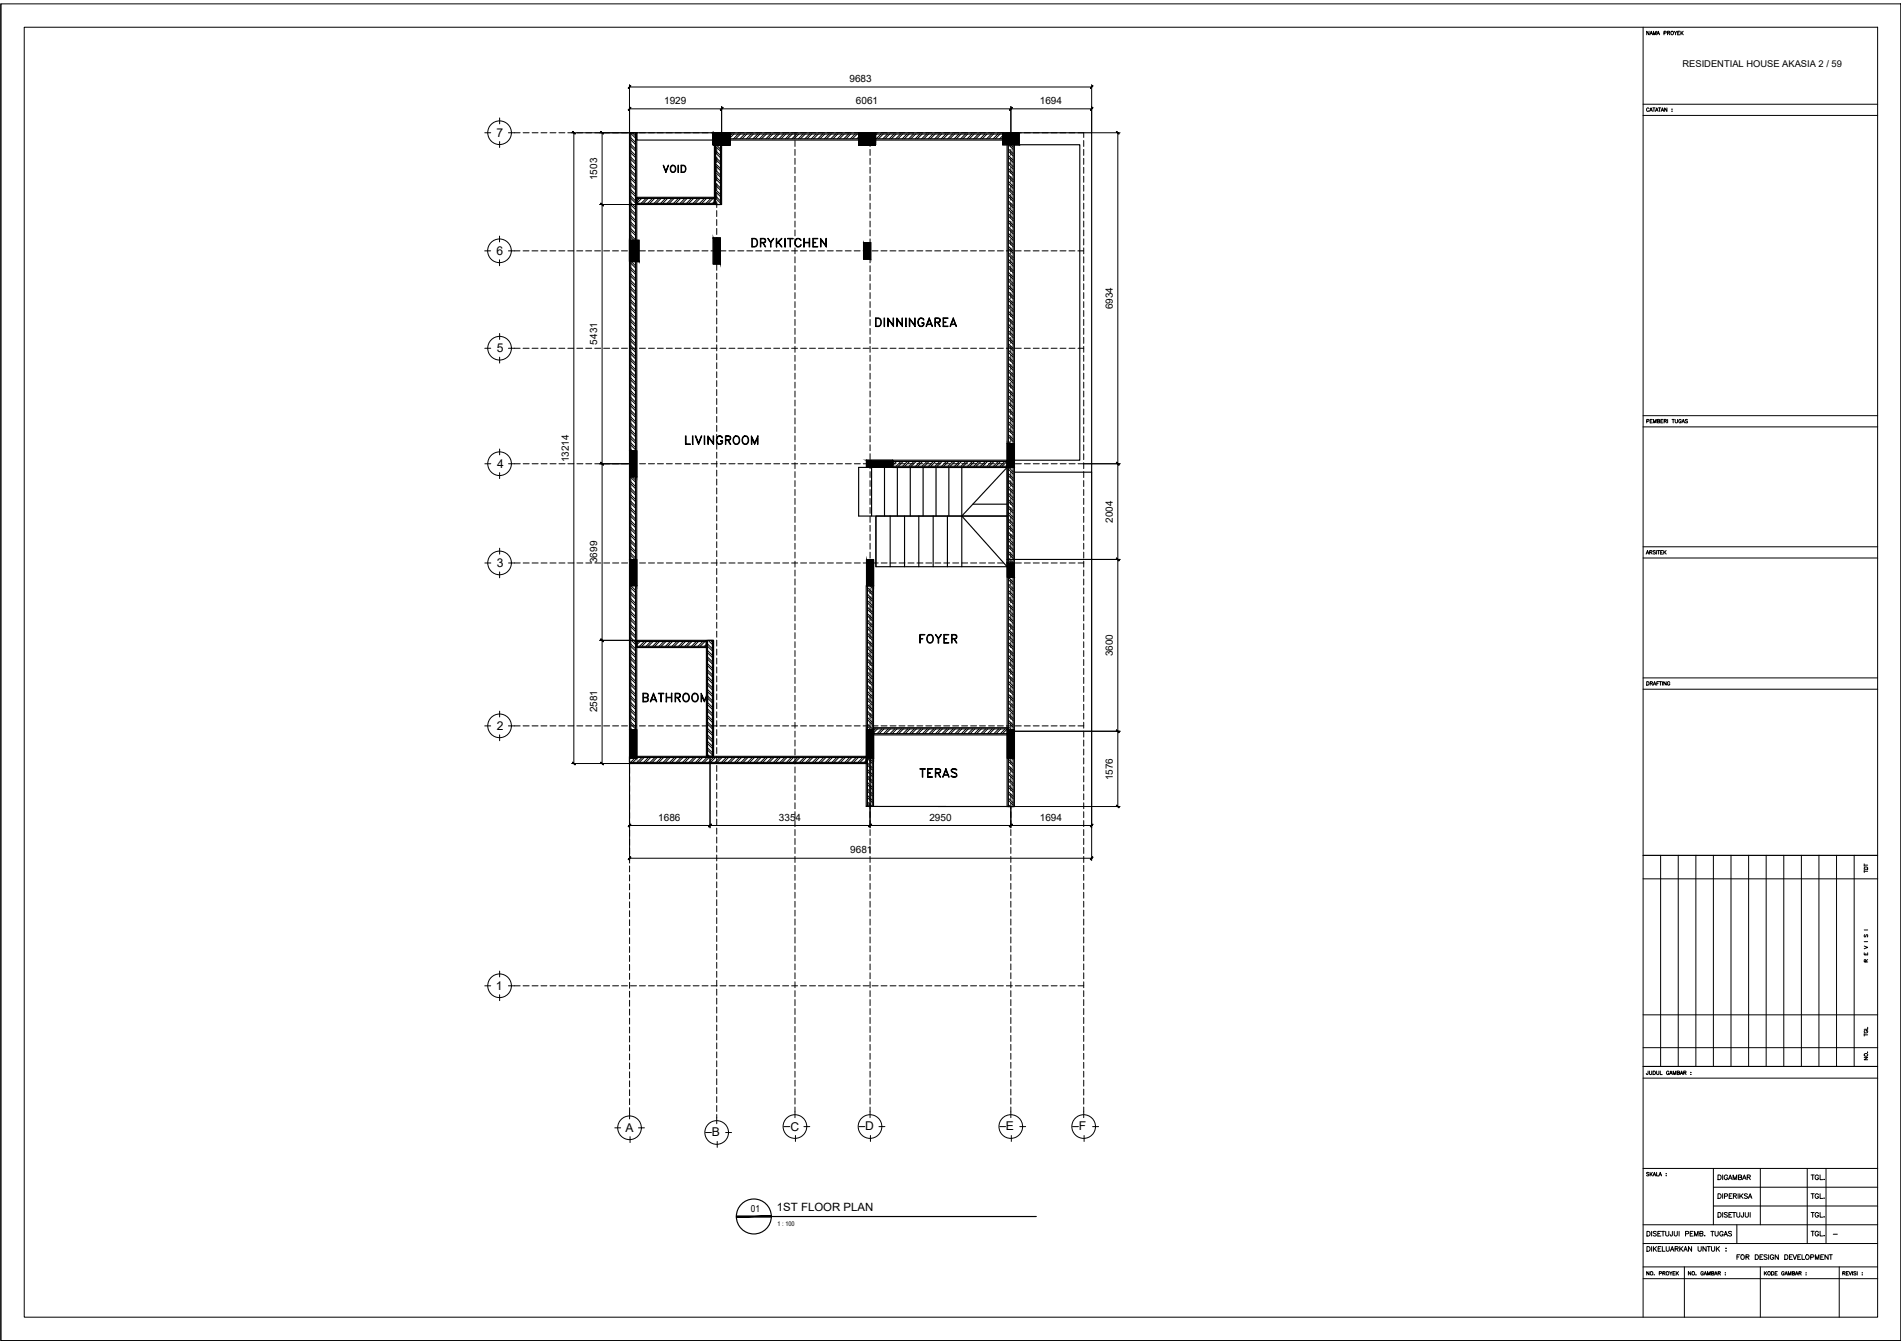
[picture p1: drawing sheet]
<svg xmlns="http://www.w3.org/2000/svg" width="420mm" height="297mm" viewBox="0 0 420 297" stroke-linecap="round" stroke-linejoin="round" font-family="sans-serif">
<defs><g id="words">
<g font-size="4.9">
<text x="145.7" y="39.5">VOID</text>
<text x="165.5" y="55.7">DRYKITCHEN</text>
<text x="192.6" y="73.4">DINNINGAREA</text>
<text x="150.6" y="99.5">LIVINGROOM</text>
<text x="202.5" y="143.2">FOYER</text>
<text x="141.1" y="156.3">BATHROOM</text>
<text x="202.5" y="172.9">TERAS</text>
</g>
<g font-size="2.7">
<text x="109.8" y="30.2">7</text>
<text x="109.8" y="56.3">6</text>
<text x="109.8" y="77.8">5</text>
<text x="109.9" y="103.3">4</text>
<text x="109.8" y="125.3">3</text>
<text x="109.8" y="161.3">2</text>
<text x="109.6" y="218.7">1</text>
<text x="138.3" y="250.1">A</text>
<text x="157.4" y="251.1">B</text>
<text x="174.7" y="249.9">C</text>
<text x="191.2" y="249.8">D</text>
<text x="222.3" y="249.8">E</text>
<text x="238.4" y="249.8">F</text>
</g>
<text font-size="2.6" x="404.3" y="274.1">-</text>
<text font-size="2.5" x="171.7" y="267.6">1ST FLOOR PLAN</text>
<g font-size="2.2">
<text x="146.8" y="23">1929</text>
<text x="187.7" y="18.1">9683</text>
<text x="189.2" y="23">6061</text>
<text x="229.8" y="23">1694</text>
<text x="132" y="39.8" transform="rotate(-90 132 39.8)">1503</text>
<text x="246" y="68.4" transform="rotate(-90 246 68.4)">6934</text>
<text x="132" y="76.2" transform="rotate(-90 132 76.2)">5431</text>
<text x="125.8" y="102.2" transform="rotate(-90 125.8 102.2)">13214</text>
<text x="246" y="115.5" transform="rotate(-90 246 115.5)">2004</text>
<text x="132" y="124.5" transform="rotate(-90 132 124.5)">3699</text>
<text x="246" y="145.1" transform="rotate(-90 246 145.1)">3600</text>
<text x="132" y="157.4" transform="rotate(-90 132 157.4)">2581</text>
<text x="246" y="172.5" transform="rotate(-90 246 172.5)">1576</text>
<text x="145.5" y="181.3">1686</text>
<text x="172.1" y="181.3">3354</text>
<text x="205.4" y="181.3">2950</text>
<text x="229.8" y="181.3">1694</text>
<text x="187.9" y="188.6">9681</text>
<text x="165.9" y="267.8">01</text>
</g>
<text font-size="2.1" x="371.9" y="14.9">RESIDENTIAL HOUSE AKASIA 2 / 59</text>
<text font-size="1.4" x="171.9" y="270.9">1 : 100</text>
</g></defs>
<!-- layer: WALL -->
<g fill="none" stroke="#000" stroke-width=".25">
<path d="M139.1 29.3h1.6v137.9h-1.6zM139.4 29.3h1.1v137.9h-1.1zM157.9 29.3h1.6v15.9h-1.6zM158.2 29.3h1v15.9h-1zM159.5 29.3h63.3v1.7h-63.3zM159.5 29.6h63.3v1.1h-63.3zM222.6 29.3h1.6v149h-1.6zM222.9 29.3h1v149h-1zM140.7 43.6h17.2v1.6h-17.2zM140.7 43.9h17.2v1h-17.2zM197.3 101.7h25.3v1.6h-25.3zM197.3 102h25.3v1h-25.3z"/>
<path d="M191.5 129.4h1.6v48.8h-1.6zM191.7 129.4h1.1v48.8h-1.1zM140.7 141.5h15.4v1.6h-15.4zM140.7 141.8h15.4v1h-15.4zM156.1 141.5h1.6v25.7h-1.6zM156.4 141.5h1.1v25.7h-1.1zM139.1 167.2h52.4v1.5h-52.4zM139.1 167.4h52.4v1.1h-52.4zM193.1 160.8h29.7v1.6h-29.7zM193.1 161.1h29.7v1h-29.7z"/>
</g>
<!-- layer: HATCH -->
<g fill="none" stroke="#000" stroke-width=".22">
<path d="M139.4 30.4l1.1 1.1M139.4 31.9l1.1 1M139.4 33.3l1.1 1.1M139.4 34.7l1.1 1.1M139.4 36.2l1.1 1M139.4 37.6l1.1 1.1M139.4 39l1.1 1.1M139.4 29.5l1.1 1M139.4 30.9l1.1 1.1M139.4 32.3l1.1 1.1M139.4 33.8l1.1 1M139.4 35.2l1.1 1.1"/>
<path d="M139.4 36.6l1.1 1.1M139.4 38.1l1.1 1M139.4 39.5l1.1 1.1M139.8 29.3l.7 .7M158.2 30.4l1 1.1M158.2 31.9l1 1M158.2 33.3l1 1.1M158.2 34.7l1 1.1M158.2 36.2l1 1M158.2 37.6l1 1.1M158.2 39l1 1.1M158.2 29.5l1 1.1"/>
<path d="M158.2 30.9l1 1.1M158.2 32.3l1 1.1M158.2 33.8l1 1M158.2 35.2l1 1.1M158.2 36.6l1 1.1M158.2 38.1l1 1M158.2 39.5l1 1.1M158.5 29.3l.7 .8M160.3 29.6l-.8 .8M160.8 29.6l-1.1 1.1M161.7 29.6l-1 1.1M162.2 29.6l-1.1 1.1"/>
<path d="M163.2 29.6l-1.1 1.1M163.7 29.6l-1.1 1.1M164.6 29.6l-1.1 1.1M165.1 29.6l-1.1 1.1M166 29.6l-1 1.1M166.5 29.6l-1 1.1M167.5 29.6l-1.1 1.1M168 29.6l-1.1 1.1M168.9 29.6l-1 1.1M169.4 29.6l-1.1 1.1M170.3 29.6l-1 1.1M170.8 29.6l-1 1.1"/>
<path d="M171.8 29.6l-1.1 1.1M172.3 29.6l-1.1 1.1M173.2 29.6l-1.1 1.1M173.7 29.6l-1.1 1.1M174.6 29.6l-1 1.1M175.1 29.6l-1 1.1M176.1 29.6l-1.1 1.1M176.6 29.6l-1.1 1.1M177.5 29.6l-1.1 1.1M178 29.6l-1.1 1.1M179 29.6l-1.1 1.1M179.4 29.6l-1 1.1"/>
<path d="M180.4 29.6l-1.1 1.1M180.9 29.6l-1.1 1.1M181.8 29.6l-1 1.1M182.3 29.6l-1.1 1.1M183.3 29.6l-1.1 1.1M183.7 29.6l-1 1.1M184.7 29.6l-1.1 1.1M185.2 29.6l-1.1 1.1M186.1 29.6l-1 1.1M186.6 29.6l-1.1 1.1M187.6 29.6l-1.1 1.1M188 29.6l-1 1.1"/>
<path d="M189 29.6l-1.1 1.1M189.5 29.6l-1.1 1.1M190.4 29.6l-1 1.1M190.9 29.6l-1.1 1.1M191.9 29.6l-1.1 1.1M192.3 29.6l-1 1.1M193.3 29.6l-1.1 1.1M193.8 29.6l-1.1 1.1M194.7 29.6l-1 1.1M195.2 29.6l-1 1.1M196.2 29.6l-1.1 1.1M196.7 29.6l-1.1 1.1"/>
<path d="M197.6 29.6l-1.1 1.1M198.1 29.6l-1.1 1.1M199.1 29.6l-1.1 1.1M199.5 29.6l-1 1.1M200.5 29.6l-1.1 1.1M201 29.6l-1.1 1.1M201.9 29.6l-1 1.1M202.4 29.6l-1.1 1.1M203.3 29.6l-1 1.1M203.8 29.6l-1 1.1M204.8 29.6l-1.1 1.1M205.3 29.6l-1.1 1.1"/>
<path d="M206.2 29.6l-1.1 1.1M206.7 29.6l-1.1 1.1M207.6 29.6l-1 1.1M208.1 29.6l-1 1.1M209.1 29.6l-1.1 1.1M209.6 29.6l-1.1 1.1M210.5 29.6l-1 1.1M211 29.6l-1.1 1.1M212 29.6l-1.1 1.1M212.4 29.6l-1 1.1M213.4 29.6l-1.1 1.1M213.9 29.6l-1.1 1.1"/>
<path d="M214.8 29.6l-1 1.1M215.3 29.6l-1.1 1.1M216.3 29.6l-1.1 1.1M216.7 29.6l-1 1.1M217.7 29.6l-1.1 1.1M218.2 29.6l-1.1 1.1M219.1 29.6l-1 1.1M219.6 29.6l-1.1 1.1M220.6 29.6l-1.1 1.1M221 29.6l-1 1.1M222 29.6l-1.1 1.1M222.5 29.6l-1.1 1.1"/>
<path d="M222.8 30.3l-.4 .4M222.9 30l1 1.1M222.9 31.5l1 1M222.9 32.9l1 1.1M222.9 34.3l1 1.1M222.9 35.8l1 1M222.9 37.2l1 1.1M222.9 38.6l1 1.1M222.9 30.5l1 1.1M222.9 31.9l1 1.1M222.9 33.4l1 1M222.9 34.8l1 1.1"/>
<path d="M222.9 36.2l1 1.1M222.9 37.7l1 1M222.9 39.1l1 1.1M223.1 29.3l.8 .8M223.6 29.3l.3 .4M139.4 40.5l1.1 1M139.4 41.9l1.1 1.1M139.4 43.3l1.1 1.1M139.4 44.8l1.1 1M139.4 46.2l1.1 1.1M139.4 47.6l1.1 1.1M139.4 49.1l1.1 1"/>
<path d="M139.4 50.5l1.1 1.1M139.4 52l1.1 1M139.4 53.4l1.1 1M139.4 54.8l1.1 1.1M139.4 56.2l1.1 1.1M139.4 57.7l1.1 1M139.4 59.1l1.1 1.1M139.4 40.9l1.1 1.1M139.4 42.4l1.1 1M139.4 43.8l1.1 1.1M139.4 45.2l1.1 1.1M139.4 46.7l1.1 1"/>
<path d="M139.4 48.1l1.1 1.1M139.4 49.6l1.1 1M139.4 51l1.1 1.1M139.4 52.4l1.1 1.1M139.4 53.9l1.1 1M139.4 55.3l1.1 1.1M139.4 56.7l1.1 1.1M139.4 58.2l1.1 1M139.4 59.6l1.1 1M141.3 43.9l-.6 .6M141.8 43.9l-1.1 1M142.8 43.9l-1.1 1"/>
<path d="M143.2 43.9l-1 1M144.2 43.9l-1.1 1M144.7 43.9l-1.1 1M145.6 43.9l-1 1M146.1 43.9l-1.1 1M147.1 43.9l-1.1 1M147.5 43.9l-1 1M148.5 43.9l-1.1 1M149 43.9l-1.1 1M149.9 43.9l-1 1M150.4 43.9l-1 1M151.4 43.9l-1.1 1"/>
<path d="M151.8 43.9l-1 1M152.8 43.9l-1.1 1M153.3 43.9l-1.1 1M154.2 43.9l-1 1M154.7 43.9l-1.1 1M155.7 43.9l-1.1 1M156.1 43.9l-1 1M157.1 43.9l-1.1 1M157.6 43.9l-1.1 1M157.9 44.5l-.4 .4M158.2 40.5l1 1M158.2 41.9l1 1.1"/>
<path d="M158.2 43.3l1 1.1M158.2 44.8l.4 .4M158.2 40.9l1 1.1M158.2 42.4l1 1.1M158.2 43.8l1 1.1M222.9 40.1l1 1M222.9 41.5l1 1.1M222.9 43l1 1M222.9 44.4l1 1.1M222.9 45.8l1 1.1M222.9 47.3l1 1M222.9 48.7l1 1"/>
<path d="M222.9 50.1l1 1.1M222.9 51.5l1 1.1M222.9 53l1 1M222.9 54.4l1 1.1M222.9 55.9l1 1M222.9 57.3l1 1.1M222.9 58.7l1 1.1M222.9 40.6l1 1M222.9 42l1 1.1M222.9 43.4l1 1.1M222.9 44.9l1 1M222.9 46.3l1 1.1"/>
<path d="M222.9 47.7l1 1.1M222.9 49.2l1 1M222.9 50.6l1 1.1M222.9 52l1 1.1M222.9 53.5l1 1M222.9 54.9l1 1.1M222.9 56.3l1 1.1M222.9 57.8l1 1M222.9 59.2l1 1.1M139.4 60.5l1.1 1.1M139.4 62l1.1 1M139.4 63.4l1.1 1.1"/>
<path d="M139.4 64.9l1.1 1M139.4 66.3l1.1 1.1M139.4 67.7l1.1 1.1M139.4 69.2l1.1 1M139.4 70.6l1.1 1.1M139.4 72l1.1 1.1M139.4 73.5l1.1 1M139.4 74.9l1.1 1.1M139.4 76.3l1.1 1.1M139.4 77.8l1.1 1M139.4 79.2l1.1 1.1M139.4 61l1.1 1.1"/>
<path d="M139.4 62.5l1.1 1M139.4 63.9l1.1 1.1M139.4 65.3l1.1 1.1M139.4 66.8l1.1 1M139.4 68.2l1.1 1.1M139.4 69.6l1.1 1.1M139.4 71.1l1.1 1M139.4 72.5l1.1 1.1M139.4 73.9l1.1 1.1M139.4 75.4l1.1 1M139.4 76.8l1.1 1.1M139.4 78.2l1.1 1.1"/>
<path d="M139.4 79.7l1.1 1M222.9 60.2l1 1M222.9 61.6l1 1.1M222.9 63l1 1.1M222.9 64.5l1 1M222.9 65.9l1 1.1M222.9 67.3l1 1.1M222.9 68.8l1 1M222.9 70.2l1 1.1M222.9 71.6l1 1.1M222.9 73.1l1 1M222.9 74.5l1 1.1"/>
<path d="M222.9 76l1 1M222.9 77.4l1 1.1M222.9 78.8l1 1.1M222.9 60.6l1 1.1M222.9 62.1l1 1M222.9 63.5l1 1.1M222.9 64.9l1 1.1M222.9 66.4l1 1M222.9 67.8l1 1.1M222.9 69.2l1 1.1M222.9 70.7l1 1M222.9 72.1l1 1.1"/>
<path d="M222.9 73.6l1 1M222.9 75l1 1.1M222.9 76.4l1 1.1M222.9 77.9l1 1M222.9 79.3l1 1.1M139.4 80.6l1.1 1.1M139.4 82.1l1.1 1M139.4 83.5l1.1 1.1M139.4 84.9l1.1 1.1M139.4 86.4l1.1 1M139.4 87.8l1.1 1.1M139.4 89.2l1.1 1.1"/>
<path d="M139.4 90.7l1.1 1M139.4 92.1l1.1 1.1M139.4 93.5l1.1 1.1M139.4 95l1.1 1.1M139.4 96.4l1.1 1.1M139.4 97.9l1.1 1M139.4 99.3l1.1 1.1M139.4 81.1l1.1 1.1M139.4 82.6l1.1 1M139.4 84l1.1 1.1M139.4 85.4l1.1 1.1M139.4 86.9l1.1 1"/>
<path d="M139.4 88.3l1.1 1.1M139.4 89.7l1.1 1.1M139.4 91.2l1.1 1M139.4 92.6l1.1 1.1M139.4 94l1.1 1.1M139.4 95.5l1.1 1M139.4 96.9l1.1 1.1M139.4 98.3l1.1 1.1M139.4 99.8l1.1 1M222.9 80.2l1 1.1M222.9 81.7l1 1M222.9 83.1l1 1.1"/>
<path d="M222.9 84.5l1 1.1M222.9 86l1 1.1M222.9 87.4l1 1.1M222.9 88.9l1 1M222.9 90.3l1 1.1M222.9 91.7l1 1.1M222.9 93.2l1 1M222.9 94.6l1 1.1M222.9 96l1 1.1M222.9 97.5l1 1M222.9 98.9l1 1.1M222.9 80.7l1 1.1"/>
<path d="M222.9 82.2l1 1M222.9 83.6l1 1.1M222.9 85l1 1.1M222.9 86.5l1 1M222.9 87.9l1 1.1M222.9 89.3l1 1.1M222.9 90.8l1 1M222.9 92.2l1 1.1M222.9 93.6l1 1.1M222.9 95.1l1 1M222.9 96.5l1 1.1M222.9 97.9l1 1.1"/>
<path d="M222.9 99.4l1 1M139.4 100.7l1.1 1.1M139.4 102.2l1.1 1M139.4 103.6l1.1 1.1M139.4 105l1.1 1.1M139.4 106.5l1.1 1M139.4 107.9l1.1 1.1M139.4 109.3l1.1 1.1M139.4 110.8l1.1 1M139.4 112.2l1.1 1.1M139.4 113.6l1.1 1.1M139.4 115.1l1.1 1"/>
<path d="M139.4 116.5l1.1 1.1M139.4 117.9l1.1 1.1M139.4 119.4l1.1 1M139.4 101.2l1.1 1.1M139.4 102.6l1.1 1.1M139.4 104.1l1.1 1M139.4 105.5l1.1 1.1M139.4 106.9l1.1 1.1M139.4 108.4l1.1 1M139.4 109.8l1.1 1.1M139.4 111.2l1.1 1.1M139.4 112.7l1.1 1.1"/>
<path d="M139.4 114.1l1.1 1.1M139.4 115.6l1.1 1M139.4 117l1.1 1.1M139.4 118.4l1.1 1.1M139.4 119.9l1.1 1M197.7 102l-.4 .4M198.2 102l-.9 .9M199.1 102l-1 1M199.6 102l-1.1 1M200.6 102l-1.1 1M201 102l-1 1M202 102l-1.1 1"/>
<path d="M202.5 102l-1.1 1M203.4 102l-1 1M203.9 102l-1.1 1M204.9 102l-1.1 1M205.3 102l-1 1M206.3 102l-1.1 1M206.8 102l-1.1 1M207.7 102l-1 1M208.2 102l-1.1 1M209.2 102l-1.1 1M209.6 102l-1 1M210.6 102l-1.1 1"/>
<path d="M211.1 102l-1.1 1M212 102l-1 1M212.5 102l-1 1M213.5 102l-1.1 1M214 102l-1.1 1M214.9 102l-1.1 1M215.4 102l-1.1 1M216.3 102l-1 1M216.8 102l-1 1M217.8 102l-1.1 1M218.2 102l-1 1M219.2 102l-1.1 1"/>
<path d="M219.7 102l-1.1 1M220.6 102l-1 1M221.1 102l-1.1 1M222.1 102l-1.1 1M222.6 102l-1.1 1M222.6 102.9l-.2 .1M222.9 100.3l1 1.1M222.9 101.8l1 1M222.9 103.2l1 1.1M222.9 104.6l1 1.1M222.9 106.1l1 1.1M222.9 107.5l1 1.1"/>
<path d="M222.9 109l1 1M222.9 110.4l1 1M222.9 111.8l1 1.1M222.9 113.2l1 1.1M222.9 114.7l1 1M222.9 116.1l1 1.1M222.9 117.6l1 1M222.9 119l1 1.1M222.9 100.8l1 1.1M222.9 102.2l1 1.1M222.9 103.7l1 1.1M222.9 105.1l1 1.1"/>
<path d="M222.9 106.6l1 1M222.9 108l1 1.1M222.9 109.4l1 1.1M222.9 110.9l1 1M222.9 112.3l1 1.1M222.9 113.7l1 1.1M222.9 115.2l1 1M222.9 116.6l1 1.1M222.9 118l1 1.1M222.9 119.5l1 1M139.4 120.8l1.1 1.1M139.4 122.2l1.1 1.1"/>
<path d="M139.4 123.7l1.1 1M139.4 125.1l1.1 1.1M139.4 126.6l1.1 1M139.4 128l1.1 1.1M139.4 129.4l1.1 1.1M139.4 130.9l1.1 1M139.4 132.3l1.1 1.1M139.4 133.7l1.1 1.1M139.4 135.2l1.1 1M139.4 136.6l1.1 1.1M139.4 138l1.1 1.1M139.4 139.5l1.1 1"/>
<path d="M139.4 121.3l1.1 1.1M139.4 122.7l1.1 1.1M139.4 124.2l1.1 1M139.4 125.6l1.1 1.1M139.4 127l1.1 1.1M139.4 128.5l1.1 1M139.4 129.9l1.1 1.1M139.4 131.3l1.1 1.1M139.4 132.8l1.1 1M139.4 134.2l1.1 1.1M139.4 135.6l1.1 1.1M139.4 137.1l1.1 1"/>
<path d="M139.4 138.5l1.1 1.1M139.4 139.9l1.1 1.1M191.7 129.9l1.1 1M191.7 131.3l1.1 1.1M191.7 132.7l1.1 1.1M191.7 134.2l1.1 1M191.7 135.6l1.1 1.1M191.7 137l1.1 1.1M191.7 138.5l1.1 1.1M191.7 139.9l1.1 1.1M191.7 130.4l1.1 1M191.7 131.8l1.1 1"/>
<path d="M191.7 133.2l1.1 1.1M191.7 134.7l1.1 1M191.7 136.1l1.1 1.1M191.7 137.5l1.1 1.1M191.7 139l1.1 1M192.3 129.4l.5 .6M192.7 129.4l.1 .1M222.9 120.4l1 1.1M222.9 121.9l1 1M222.9 123.3l1 1.1M222.9 124.7l1 1.1M222.9 126.2l1 1"/>
<path d="M222.9 127.6l1 1.1M222.9 129l1 1.1M222.9 130.5l1 1M222.9 131.9l1 1.1M222.9 133.3l1 1.1M222.9 134.8l1 1M222.9 136.2l1 1.1M222.9 137.7l1 1M222.9 139.1l1 1.1M222.9 120.9l1 1.1M222.9 122.3l1 1.1M222.9 123.8l1 1"/>
<path d="M222.9 125.2l1 1.1M222.9 126.6l1 1.1M222.9 128.1l1 1M222.9 129.5l1 1.1M222.9 130.9l1 1.1M222.9 132.4l1 1M222.9 133.8l1 1.1M222.9 135.3l1 1M222.9 136.7l1 1.1M222.9 138.1l1 1.1M222.9 139.6l1 1M139.4 140.9l1.1 1.1"/>
<path d="M139.4 142.3l1.1 1.1M139.4 143.8l1.1 1M139.4 145.2l1.1 1.1M139.4 146.6l1.1 1.1M139.4 148.1l1.1 1M139.4 149.5l1.1 1.1M139.4 150.9l1.1 1.1M139.4 152.4l1.1 1M139.4 153.8l1.1 1.1M139.4 155.2l1.1 1.1M139.4 156.7l1.1 1M139.4 158.1l1.1 1.1"/>
<path d="M139.4 159.6l1.1 1M139.4 141.4l1.1 1M139.4 142.8l1.1 1.1M139.4 144.3l1.1 1M139.4 145.7l1.1 1.1M139.4 147.1l1.1 1.1M139.4 148.6l1.1 1M139.4 150l1.1 1.1M139.4 151.4l1.1 1.1M139.4 152.9l1.1 1M139.4 154.3l1.1 1M139.4 155.7l1.1 1.1"/>
<path d="M139.4 157.2l1.1 1M139.4 158.6l1.1 1.1M141 141.8l-.3 .2M141.5 141.8l-.8 .7M142.4 141.8l-1 1M142.9 141.8l-1.1 1M143.8 141.8l-1 1M144.3 141.8l-1 1M145.3 141.8l-1.1 1M145.8 141.8l-1.1 1M146.7 141.8l-1.1 1M147.2 141.8l-1.1 1"/>
<path d="M148.1 141.8l-1 1M148.6 141.8l-1 1M149.6 141.8l-1.1 1M150.1 141.8l-1.1 1M151 141.8l-1 1M151.5 141.8l-1.1 1M152.5 141.8l-1.1 1M152.9 141.8l-1 1M153.9 141.8l-1.1 1M154.4 141.8l-1.1 1M155.3 141.8l-1 1M155.8 141.8l-1.1 1"/>
<path d="M156.1 142.4l-.4 .4M156.4 142.3l1.1 1.1M156.4 143.8l1.1 1M156.4 145.2l1.1 1.1M156.4 146.6l1.1 1.1M156.4 148.1l1.1 1M156.4 149.5l1.1 1.1M156.4 158.1l1.1 1.1M156.4 159.6l1.1 1M156.4 142.8l1.1 1.1M156.4 144.3l1.1 1M156.4 145.7l1.1 1.1"/>
<path d="M156.4 147.1l1.1 1.1M156.4 148.6l1.1 1M156.4 150l1.1 1.1M156.4 157.2l1.1 1M156.4 158.6l1.1 1.1M156.5 141.5l1 .9M157 141.5l.5 .5M191.7 153.3l1.1 1.1M191.7 141.4l1.1 1M191.7 142.8l1.1 1.1M191.7 144.2l1.1 1.1M191.7 145.7l1.1 1"/>
<path d="M191.7 147.1l1.1 1.1M191.7 148.5l1.1 1.1M191.7 150l1.1 1M191.7 151.4l1.1 1.1M191.7 152.8l1.1 1.1M191.7 154.3l1.1 1M191.7 155.7l1.1 1.1M191.7 157.1l1.1 1.1M191.7 158.6l1.1 1M191.7 140.4l1.1 1.1M191.7 141.8l1.1 1.1M191.7 143.3l1.1 1"/>
<path d="M191.7 144.7l1.1 1.1M191.7 146.1l1.1 1.1M191.7 147.6l1.1 1M191.7 149l1.1 1.1M191.7 150.4l1.1 1.1M191.7 151.9l1.1 1M191.7 154.8l1.1 1M191.7 156.2l1.1 1.1M191.7 157.6l1.1 1.1M191.7 159.1l1.1 1M222.9 140.5l1 1.1M222.9 142l1 1"/>
<path d="M222.9 143.4l1 1M222.9 144.8l1 1.1M222.9 146.2l1 1.1M222.9 147.7l1 1M222.9 149.1l1 1.1M222.9 150.6l1 1M222.9 152l1 1.1M222.9 153.4l1 1.1M222.9 154.9l1 1M222.9 156.3l1 1.1M222.9 157.7l1 1.1M222.9 159.2l1 1"/>
<path d="M222.9 141l1 1.1M222.9 142.4l1 1.1M222.9 143.9l1 1M222.9 145.3l1 1.1M222.9 146.7l1 1.1M222.9 148.2l1 1M222.9 149.6l1 1.1M222.9 151l1 1.1M222.9 152.5l1 1M222.9 153.9l1 1.1M222.9 155.3l1 1.1M222.9 156.8l1 1"/>
<path d="M222.9 158.2l1 1.1M222.9 159.6l1 1.1M139.4 161l1.1 1.1M139.4 162.4l1.1 1.1M139.4 163.9l1.1 1M139.4 165.3l1.1 1.1M139.4 166.7l.4 .5M139.4 160l1.1 1.1M139.4 161.5l1.1 1M139.4 162.9l1.1 1.1M139.4 164.3l1.1 1.1M139.4 165.8l1.1 1"/>
<path d="M139.5 167.4l-.4 .4M140.4 167.4l-1 1.1M140.9 167.4l-1 1.1M141.9 167.4l-1.1 1.1M142.4 167.4l-1.1 1.1M143.3 167.4l-1 1.1M143.8 167.4l-1.1 1.1M144.8 167.4l-1.1 1.1M145.2 167.4l-1 1.1M146.2 167.4l-1.1 1.1M146.7 167.4l-1.1 1.1M147.6 167.4l-1 1.1"/>
<path d="M148.1 167.4l-1.1 1.1M149.1 167.4l-1.1 1.1M149.5 167.4l-1 1.1M150.5 167.4l-1.1 1.1M151 167.4l-1.1 1.1M151.9 167.4l-1 1.1M152.4 167.4l-1.1 1.1M153.4 167.4l-1.1 1.1M153.8 167.4l-1 1.1M154.8 167.4l-1.1 1.1M155.3 167.4l-1.1 1.1M156.2 167.4l-1 1.1"/>
<path d="M156.4 161l1.1 1.1M156.4 162.4l1.1 1.1M156.4 163.9l1.1 1M156.4 165.3l1.1 1.1M156.4 166.7l.4 .5M156.4 160l1.1 1.1M156.4 161.5l1.1 1M156.4 162.9l1.1 1.1M156.4 164.3l1.1 1.1M156.4 165.8l1.1 1M156.7 167.4l-1.1 1.1M157.7 167.4l-1.1 1.1"/>
<path d="M158.1 167.4l-1 1.1M159.1 167.4l-1.1 1.1M159.6 167.4l-1.1 1.1M160.5 167.4l-1 1.1M161 167.4l-1 1.1M162 167.4l-1.1 1.1M162.5 167.4l-1.1 1.1M163.4 167.4l-1.1 1.1M163.9 167.4l-1.1 1.1M164.8 167.4l-1 1.1M165.3 167.4l-1 1.1M166.3 167.4l-1.1 1.1"/>
<path d="M166.8 167.4l-1.1 1.1M167.7 167.4l-1.1 1.1M168.2 167.4l-1.1 1.1M169.1 167.4l-1 1.1M169.6 167.4l-1 1.1M170.6 167.4l-1.1 1.1M171.1 167.4l-1.1 1.1M172 167.4l-1.1 1.1M172.5 167.4l-1.1 1.1M173.5 167.4l-1.1 1.1M173.9 167.4l-1 1.1M174.9 167.4l-1.1 1.1"/>
<path d="M175.4 167.4l-1.1 1.1M176.3 167.4l-1 1.1M176.8 167.4l-1.1 1.1M177.8 167.4l-1.1 1.1M178.2 167.4l-1 1.1M179.2 167.4l-1.1 1.1M179.7 167.4l-1.1 1.1M180.6 167.4l-1 1.1M181.1 167.4l-1.1 1.1M182.1 167.4l-1.1 1.1M182.5 167.4l-1 1.1M183.5 167.4l-1.1 1.1"/>
<path d="M184 167.4l-1.1 1.1M184.9 167.4l-1 1.1M185.4 167.4l-1.1 1.1M186.4 167.4l-1.1 1.1M186.8 167.4l-1 1.1M187.8 167.4l-1.1 1.1M188.3 167.4l-1.1 1.1M189.2 167.4l-1 1.1M189.7 167.4l-1.1 1.1M190.7 167.4l-1.1 1.1M191.2 167.4l-1.1 1.1M191.5 168l-.5 .5"/>
<path d="M191.7 160.5l1.1 1.1M191.7 167.7l1.1 1M191.7 172l1.1 1M191.7 174.8l1.1 1.1M191.7 160l1.1 1.1M191.7 161.4l1.1 1.1M191.7 162.9l1.1 1M191.7 164.3l1.1 1.1M191.7 165.7l1.1 1.1M191.7 167.2l1.1 1M191.7 168.6l1.1 1.1M191.7 170.1l1.1 1"/>
<path d="M191.7 171.5l1.1 1.1M191.7 172.9l1.1 1.1M191.7 174.4l1.1 1M191.7 175.8l1.1 1.1M191.7 177.2l1 1M191.7 161.9l1.1 1.1M191.7 163.4l1.1 1M191.7 164.8l1.1 1M191.7 166.2l1.1 1.1M191.7 169.1l1.1 1.1M191.7 170.5l1.1 1.1M191.7 173.4l1.1 1.1"/>
<path d="M191.7 176.3l1.1 1M191.7 177.7l.6 .5M193.5 161.1l-.4 .4M194 161.1l-.9 .9M194.9 161.1l-1.1 1M195.4 161.1l-1.1 1M196.3 161.1l-1 1M196.8 161.1l-1.1 1M197.8 161.1l-1.1 1M198.2 161.1l-1 1M199.2 161.1l-1.1 1M199.7 161.1l-1.1 1"/>
<path d="M200.6 161.1l-1 1M201.1 161.1l-1 1M202.1 161.1l-1.1 1M202.6 161.1l-1.1 1M203.5 161.1l-1 1M204 161.1l-1.1 1M205 161.1l-1.1 1M205.4 161.1l-1 1M206.4 161.1l-1.1 1M206.9 161.1l-1.1 1M207.8 161.1l-1 1M208.3 161.1l-1.1 1"/>
<path d="M209.3 161.1l-1.1 1M209.7 161.1l-1 1M210.7 161.1l-1.1 1M211.2 161.1l-1.1 1M212.1 161.1l-1 1M212.6 161.1l-1.1 1M213.6 161.1l-1.1 1M214 161.1l-1 1M215 161.1l-1.1 1M215.5 161.1l-1.1 1M216.4 161.1l-1 1M216.9 161.1l-1.1 1"/>
<path d="M217.9 161.1l-1.1 1M218.3 161.1l-1 1M219.3 161.1l-1.1 1M219.8 161.1l-1.1 1M220.7 161.1l-1 1M221.2 161.1l-1 1M222.2 161.1l-1.1 1M222.7 161.1l-1.1 1M222.8 161.9l-.3 .2M222.9 160.6l1 1.1M222.9 162l1 1.1M222.9 163.5l1 1"/>
<path d="M222.9 164.9l1 1.1M222.9 166.3l1 1.1M222.9 167.8l1 1M222.9 169.2l1 1.1M222.9 170.7l1 1M222.9 172.1l1 1.1M222.9 173.5l1 1.1M222.9 174.9l1 1.1M222.9 176.4l1 1M222.9 177.8l.4 .5M222.9 161.1l1 1M222.9 162.5l1 1.1"/>
<path d="M222.9 163.9l1 1.1M222.9 165.4l1 1M222.9 166.8l1 1.1M222.9 168.3l1 1M222.9 169.7l1 1.1M222.9 171.1l1 1.1M222.9 172.6l1 1M222.9 174l1 1.1M222.9 175.4l1 1.1M222.9 176.9l1 1"/>
</g>
<!-- layer: 0 -->
<g fill="none" stroke="#000" stroke-width=".25">
<path d="M140.7 29.3h17.2v1.7h-17.2zM157.6 29.3h3.7v2.7h-3.7zM189.8 29.4h3.7v2.6h-3.7zM221.6 29.4h3.7v2.6h-3.7zM224.2 32h14.5v69.7h-14.5M224.2 29.3h17.1v75.1h-17.1M139.1 53.1h2.1v4.7h-2.1zM157.6 52.6h1.6v5.8h-1.6zM190.9 53.6h1.5v3.7h-1.5zM139.1 99.6h1.6v5.8h-1.6zM222.6 98h1.6v5.3h-1.6zM191.5 101.7h5.8v1.6h-5.8z"/>
<path d="M192.6 103.3v10.8M193.6 114.3v11M195.5 103.3v10.8M196.7 114.1v11.2M198.3 103.3v10.8M199.9 114.1v11.2M201.2 103.3v10.8M203.1 114.1v11.2M204 103.3v10.8M206.2 114.1v11.2M206.9 103.3v10.8M209.4 114.1v11.2"/>
<path d="M209.7 103.3v10.8M212.6 103.3v22M215 111.4h7.6M222.6 103.3h-32.8v10.8h32.8h-29v11.2h29M222.6 103.3v22M222.6 103.3l-10 10.8 10 11.2M139.1 123.7h1.6v5.8h-1.6zM191.5 123.7h1.6v5.8h-1.6zM222.6 124.4h1.6v3.2h-1.6zM139.1 161.3h1.6v6.3h-1.6zM191.5 178.2l32.9 .1M191.5 161.3h1.6v6.3h-1.6z"/>
<path d="M222.6 161.3h1.6v6.3h-1.6z"/>
</g>
<!-- layer: XR-KOP A3_MOZART$0$KOP-A1$0$A-GRSKOP -->
<g fill="none" stroke="#000" stroke-width=".22">
<path d="M.2 .9v295.4M.2 .9h420v295.4h-420zM5.4 6h409.6v285.1h-409.6zM363.2 6v285.1M420.2 .9v295.4M363.2 25.5h51.8M363.2 23h51.8M363.2 91.9h51.8M363.2 94.3h51.8M363.2 120.8h51.8M363.2 123.3h51.8M363.2 149.8h51.8"/>
<path d="M363.2 152.3h51.8M363.2 189h51.8M363.2 194.2h51.8M367 189v46.7M370.9 189v46.7M374.8 189v46.7M378.7 189v46.7M382.6 189v46.7M386.5 189v46.7M390.4 189v46.7M394.3 189v46.7M398.1 189v46.7"/>
<path d="M402 189v46.7M405.9 189v46.7M409.8 189v46.7M363.2 224.3h51.8M363.2 231.5h51.8M363.2 235.7h51.8M363.2 238.3h51.8M363.2 258.2h51.8M378.7 258.2v12.5M389.1 258.2v12.5M399.4 258.2v16.6M403.6 258.2v16.6"/>
<path d="M363.2 280h51.8M363.2 274.8h51.8M363.2 270.7h51.8M372.3 280v11.1M378.7 266.5h36.3M378.7 262.4h36.3M383.9 270.7v4.1M389.1 280v11.1M406.5 280v11.1M363.2 282.6h51.8"/>
</g>
<!-- layer: XR-KOP A3_MOZART$0$KOP-A1$0$A-TXTKOP -->
<g fill="none" stroke="#000" stroke-width=".22">
<path d="M364.5 6.9v.8l-.5-.8v.8M364.7 7.7l.3-.8 .3 .8M364.8 7.4h.3M365.4 7.7v-.8l.3 .8 .3-.8v.8M366.2 7.7l.3-.8 .3 .8M366.3 7.4h.4M367.8 7.3l.5-.1v-.2l-.5-.1v.8M368.6 7.3l.4-.1v-.2l-.4-.1v.8M368.8 7.3l.3 .4M370 6.9l.3 .4v.4M370.6 6.9l-.3 .4M370.8 7.3h.3"/>
<path d="M371.3 6.9h-.5v.8h.5M371.5 6.9v.8M371.7 7.2l.3 .5M372 6.9l-.5 .5M364.5 24a.28 .28 0 0 0-.4-.2 .28 .28 0 0 0-.2 .3v.2a.28 .28 0 0 0 .2 .3 .28 .28 0 0 0 .4-.2M364.6 24.6l.3-.8 .3 .8M364.7 24.4h.4M365.3 23.8h.5M365.5 23.8v.8M365.9 24.6l.3-.8 .3 .8M366 24.4h.4M366.5 23.8h.6"/>
<path d="M366.8 23.8v.8M367.1 24.6l.3-.8 .3 .8M367.2 24.4h.4M368.4 23.8v.8l-.5-.8v.8M369.5 24.1h.1M369.5 24.6h.1M364 93.1h.4v-.3l-.4-.1v.8M364.7 93.1h.3M365.2 92.7h-.5v.8h.5M365.4 93.5v-.8l.3 .8 .3-.8v.8M366.3 93.1l.5-.1v-.2l-.5-.1v.8l.5-.1v-.2l-.2-.1M367.1 93.1h.3"/>
<path d="M367.6 92.7h-.5v.8h.5M367.8 93.1l.5-.1v-.2l-.5-.1v.8M368.1 93.1l.2 .4M368.6 92.7v.8M369.5 92.7h.6M369.8 92.7v.8M370.2 92.7v.5l.3 .3 .3-.3v-.5M371.6 92.9a.28 .28 0 0 0-.3-.2 .28 .28 0 0 0-.3 .3v.2a.28 .28 0 0 0 .3 .3 .28 .28 0 0 0 .3-.3h-.2M371.7 93.5l.3-.8 .3 .8M371.8 93.2h.4M373 92.8h-.5v.2l.5 .2-.1 .2h-.4M363.8 122.5l.3-.8 .3 .8"/>
<path d="M364 122.2h.3M364.6 122.1l.5-.1v-.2l-.5-.1v.8M364.9 122.1l.2 .4M365.9 121.8h-.5l.5 .4-.2 .3-.3-.1M366.1 121.7v.8M366.3 121.7h.5M366.6 121.7v.8M367 122.1h.3M367.5 121.7h-.5v.8h.5M367.7 121.7v.8M367.9 122l.4 .5M368.3 121.7l-.6 .5"/>
<path d="M364 150.7a.43 .43 0 0 1 .4 .1 .43 .43 0 0 1 0 .5l-.4 .1zM364.7 151h.5l.1-.2-.6-.1v.7M365 151l.3 .4M365.4 151.4l.3-.7 .3 .7M365.5 151.2h.4M366.2 151h.3M366.6 150.7h-.4v.7M366.7 150.7h.5M367 150.7v.7M367.4 150.7v.7M368.3 150.7v.7l-.6-.7v.7M369.1 150.8a.28 .28 0 0 0-.4-.2 .28 .28 0 0 0-.2 .3v.2a.28 .28 0 0 0 .3 .3 .28 .28 0 0 0 .3-.3h-.2"/>
<path d="M412 192.6h.8M412 190.9v.6M412 192.3v.5M412 191.2h.8M412.1 191.8a.44 .44 0 0 1 .7 .1v.2h-.8zM412 210.6v.4h.8v-.4M412 209.1l.8 .3-.8 .3M412 208.1h.8M412 205.5h.8M412.1 206.6v.5l.2-.1 .2-.4h.3l-.1 .5M412.4 212.6l-.1-.5h-.2l-.1 .5h.8M412.4 210.7v.3"/>
<path d="M412.8 212.1l-.4 .3M364.3 236.7l-.1 .7-.2 .1-.1-.3M364.6 236.7v.7l.2 .1 .3-.2v-.6M365.4 236.7h.2a.41 .41 0 0 1 .3 .4 .41 .41 0 0 1-.3 .4h-.2zM366.1 236.7v.6l.3 .2 .2-.1v-.7M366.9 236.7v.8h.5M368.9 236.9a.28 .28 0 0 0-.4-.2 .28 .28 0 0 0-.2 .3v.2a.28 .28 0 0 0 .3 .3 .28 .28 0 0 0 .3-.3h-.2M369 237.5l.3-.8 .3 .8M369.1 237.2h.4M369.8 237.5v-.8l.3 .8 .3-.8v.8M370.7 237.1h.4l.1-.2-.5-.2v.8l.5-.1v-.2l-.2-.1M371.4 237.5l.3-.8 .2 .8"/>
<path d="M371.5 237.2h.3M372.1 237.1h.5l.1-.2-.6-.2v.8M372.4 237.1l.3 .4M373.7 237h.1M373.7 237.4h.1M412 233.7h.8l-.8 .5h.8M412 228.4v.6M412 228.7h.8M412.2 227.7a.31 .31 0 0 0-.1 .5 .31 .31 0 0 0 .4 .1 .28 .28 0 0 0 .3-.3 .28 .28 0 0 0-.3-.3v.2M412.7 232.5h.1M412.8 227v.5h-.8M364.4 259.2h-.4v.2l.4 .2v.2h-.5"/>
<path d="M364.7 259.1v.8M364.9 259.4l.3 .5M365.2 259.1l-.5 .5M365.4 259.9l.3-.8 .3 .8M365.5 259.6h.3M366.1 259.1v.8h.5M366.6 259.9l.3-.8 .3 .8M366.8 259.6h.3M368.3 259.4h.1M368.3 259.8h.1M379.7 259.7h.3a.55 .55 0 0 1 .4 .5 .55 .55 0 0 1-.4 .5h-.3zM380.7 259.7v1"/>
<path d="M381.8 259.9a.38 .38 0 0 0-.4-.2 .38 .38 0 0 0-.3 .4v.2a.37 .37 0 0 0 .4 .4 .37 .37 0 0 0 .3-.4h-.2M400.3 259.7h.7M400.6 259.7v1M401.9 259.9a.38 .38 0 0 0-.4-.2 .38 .38 0 0 0-.3 .4v.2a.37 .37 0 0 0 .3 .4 .37 .37 0 0 0 .4-.4h-.2M402.3 259.7v1h.6M364 275.5h.3a.54 .54 0 0 1 .4 .5 .54 .54 0 0 1-.4 .5h-.3zM364 272.1h.3a.54 .54 0 0 1 .4 .6 .54 .54 0 0 1-.4 .5h-.3zM365 272.1v1.1M365 275.5v1M365.4 275.5v1M365.7 276l.4 .5M366.1 272.3l-.3-.2-.4 .2 .1 .2 .5 .3 .1 .2-.3 .2-.4-.2"/>
<path d="M366.1 275.5l-.7 .7M366.4 272.6h.4M366.5 276h.4M367.1 272.1h-.7v1.1h.7M367.1 275.5h-.6v1h.6M367.2 272.1h.7M367.4 275.5v1h.6M367.6 272.1v1.1M368.2 272.1v.9l.2 .2 .5-.3v-.8M368.3 275.5v.9l.3 .1 .3-.1v-.9M369.2 276.5l.4-1 .4 1M369.3 276.2h.5"/>
<path d="M369.6 272.1v1l-.3 .1-.2-.4M370 272.1l.1 .9 .2 .2 .4-.2v-.9M370.2 276h.6l.1-.3-.2-.2h-.5v1M370.6 276l.3 .5M371.1 272.1v1.1M371.3 275.5v1M371.5 276l.4 .5M371.9 275.5l-.6 .7M372.2 276.5l.3-1 .4 1M372.3 276.2h.5M372.5 272.7l.7-.1v-.4l-.7-.1v1.1M373.6 272.6h.4"/>
<path d="M373.9 275.5v1l-.7-1v1M374.2 272.1h-.6v1.1h.6M374.5 273.2v-1.1l.4 1.1 .4-1.1v1.1M375.3 275.5v.9l.3 .1 .4-.2v-.8M375.7 272.6h.6v-.4l-.6-.1v1.1l.6-.1 .1-.3-.2-.2M376.8 273.1h.1M377.1 275.5v1l-.7-1v1M377.3 275.5h.7M377.7 275.5v1M378.1 272.1h.7M378.3 275.5v.9l.3 .1 .4-.2v-.8M378.5 272.1v1.1"/>
<path d="M379.1 272.1v.8l.2 .3 .4-.2 .1-.9M379.3 275.5v1M379.6 276l.4 .5M379.7 263.8h.3a.55 .55 0 0 1 .4 .5 .55 .55 0 0 1-.4 .6h-.3zM379.7 268h.3a.55 .55 0 0 1 .4 .5 .55 .55 0 0 1-.4 .5h-.3zM380 275.5l-.7 .7M380.7 263.8v1.1M380.7 268v1M380.8 272.4a.38 .38 0 0 0-.4-.3 .38 .38 0 0 0-.3 .4v.3a.37 .37 0 0 0 .4 .4 .37 .37 0 0 0 .3-.4h-.2M381 273.2l.4-1.1 .4 1.1M381.1 264.4l.6-.1 .1-.4-.7-.1v1.1M381.2 272.8h.5"/>
<path d="M381.5 275.9h.1M381.5 276.4h.1M381.8 268.1l-.3-.1-.4 .1 .1 .3 .5 .2 .1 .3-.3 .1-.4-.1M382 260.7l.4-1 .4 1M382.1 268.5h.4M382.2 260.4h.5M382.2 264.3h.4M382.7 272.3l-.2-.2-.5 .2 .1 .2 .6 .3v.2l-.2 .2-.5-.2M382.8 268h-.7v1h.7M382.8 263.8h-.6v1.1h.6M382.9 268h.7M383.1 260.7v-1l.4 1 .4-1v1"/>
<path d="M383.1 264.3h.6l.1-.4-.7-.1v1.1M383.3 268v1M383.5 264.3l.3 .6M383.9 268v.7l.3 .3 .3-.1v-.9M383.9 277.8h.4M384.2 263.8v1.1M384.2 260.2l.6-.1 .1-.3-.7-.1v1l.7-.1v-.3l-.2-.1M384.5 263.8v1.1M384.6 277.3h-.7v1M384.8 264.3l.4 .6M385.1 260.7l.4-1 .4 1M385.2 263.8l-.7 .7"/>
<path d="M385.3 260.4h.5M385.3 268l-.1 1h-.3l-.1-.3M385.7 268v.7l.3 .3 .4-.1v-.9M385.9 277.8h.6v-.4l-.6-.1v1M386.2 260.2l.6-.1v-.3l-.6-.1v1M386.2 264l-.2-.2-.5 .2 .1 .2 .5 .2 .1 .3-.2 .2-.5-.2M386.2 277.8l.4 .5M386.4 264.9l.4-1.1 .4 1.1M386.5 260.2l.4 .5M386.6 264.5h.5M386.8 268v1M387.9 277.3h.4a.56 .56 0 0 1 .4 .5 .56 .56 0 0 1-.4 .5h-.4z"/>
<path d="M389 277.8h.4M389.6 277.3h-.6v1h.6M390.6 277.5l-.3-.2-.4 .2 .1 .2 .6 .4-.3 .2-.4-.1M390.9 277.3v1M392 277.6a.42 .42 0 0 0-.6-.2 .42 .42 0 0 0-.1 .5 .37 .37 0 0 0 .3 .5 .37 .37 0 0 0 .4-.5h-.2M393 277.3v1l-.7-1v1M394.5 277.3h.3a.56 .56 0 0 1 .4 .5 .56 .56 0 0 1-.4 .5h-.3zM395.5 277.8h.4M396.2 277.3h-.7v1h.7M396.3 277.3l.4 1 .4-1M397.3 277.8h.4M398 277.3h-.7v1h.7"/>
<path d="M398.3 277.3v1h.6M399.2 277.5a.45 .45 0 0 1 .7 .3 .45 .45 0 0 1-.7 .4zM400.2 277.9l.6-.1 .1-.3-.3-.2h-.4v1M400.3 263.8h.7M400.3 268h.7M400.3 272.1h.7M400.6 263.8v1.1M400.6 268v1M400.6 272.1v1.1M401.2 278.3v-1l.4 1 .4-1v1M401.9 264.1a.38 .38 0 0 0-.4-.3 .38 .38 0 0 0-.3 .4v.3a.37 .37 0 0 0 .3 .4 .37 .37 0 0 0 .4-.4h-.2M401.9 268.2a.42 .42 0 0 0-.6-.2 .42 .42 0 0 0-.1 .6 .37 .37 0 0 0 .3 .4 .37 .37 0 0 0 .4-.4h-.2"/>
<path d="M401.9 272.4a.42 .42 0 0 0-.6-.2 .42 .42 0 0 0-.1 .6 .37 .37 0 0 0 .3 .4 .37 .37 0 0 0 .4-.4h-.2M402.3 263.8v1.1h.6M402.3 268v1h.6M402.3 272.1v1.1h.6M402.4 277.8h.4M403.1 277.3h-.7v1h.7M403.2 260.6h.1M403.2 264.8h.1M403.2 268.9h.1M403.2 273.1h.1M404.1 277.3v1l-.7-1v1M404.3 277.3h.7"/>
<path d="M404.6 277.3v1M364.5 281v.8l-.5-.8v.8M365.6 281.7h.1M366.7 281.4h.5v-.3l-.5-.1v.8M367.5 281.4h.5v-.3l-.5-.1v.8M367.8 281.4l.2 .4M369 281l.3 .4v.4M369.6 281l-.3 .4M369.8 281.4h.3M370.2 281h-.4v.8h.4M370.5 281v.8M370.6 281.4l.4 .4"/>
<path d="M371 281l-.5 .5M373.7 281v.8l-.5-.8v.8M374.8 281.7h.1M376.5 281.2a.31 .31 0 0 0-.5-.1 .31 .31 0 0 0-.1 .4 .28 .28 0 0 0 .3 .3 .28 .28 0 0 0 .3-.3h-.2M376.6 281.8l.3-.8 .3 .8M376.7 281.5h.4M377.4 281.8v-.8l.3 .8 .3-.8v.8M378.3 281.4l.5-.1v-.2l-.5-.1v.8l.5-.1-.2-.3M378.9 281.8l.3-.8 .3 .8M379.1 281.5h.3M379.7 281.4l.5-.1v-.2l-.5-.1v.8M380 281.4l.3 .4"/>
<path d="M381.3 281.3h.1M381.3 281.7h.1M390 281v.8M390.1 281.4l.4 .4M390.5 281l-.5 .5M391.5 281h.3a.41 .41 0 0 1 .3 .4 .41 .41 0 0 1-.3 .4h-.3zM392.3 281.4h.3M392.8 281h-.5v.8h.5M394.3 281.2a.33 .33 0 0 0-.4 0 .33 .33 0 0 0 0 .5 .33 .33 0 0 0 .4-.1l-.2-.1M394.5 281.8l.3-.8 .3 .8M394.6 281.5h.3M395.2 281.8v-.8l.3 .8 .3-.8v.8"/>
<path d="M396.1 281.4h.5l.1-.2-.6-.2v.8l.5-.1 .1-.2-.2-.1M396.8 281.8l.3-.8 .3 .8M396.9 281.5h.4M397.6 281.4h.4v-.3l-.4-.1v.8M397.8 281.4l.3 .4M399.2 281.7h.1M399.2 281.3h.1M407.3 281.4h.4l.1-.2-.5-.2v.8M407.6 281.4l.2 .4M408.1 281.4h.3M408.6 281h-.5v.8h.5M408.7 281l.3 .8 .3-.8"/>
<path d="M409.4 281v.8M410.2 281.1h-.5l.5 .6h-.5M410.5 281v.8M411.6 281.3h.1M411.6 281.7h.1"/>
<circle cx="369.6" cy="7.3" r=".36"/>
<circle cx="412.4" cy="233.1" r=".35"/>
<circle cx="385.1" cy="277.8" r=".47"/>
<circle cx="365" cy="281.4" r=".36"/>
<circle cx="368.5" cy="281.4" r=".36"/>
<circle cx="374.2" cy="281.4" r=".35"/>
<circle cx="391" cy="281.4" r=".35"/>
</g>
<!-- layer: AS -->
<g fill="none" stroke="#000" stroke-width=".22">
<path d="M113.7 29.3h1.3M115.6 29.3h1.3M117.6 29.3h1.3M119.6 29.3h1.3M121.6 29.3h1.3M123.5 29.3h1.3M125.5 29.3h1.3M127.5 29.3h1.3M129.5 29.3h1.3M131.4 29.3h1.4M133.4 29.3h1.3M135.4 29.3h1.3"/>
<path d="M137.4 29.3h1.3M139.1 29.3v1.2M139.1 31.2v1.3M139.1 33.2v1.3M139.1 35.1v1.4M139.1 37.1v1.3M139.1 39.1v1.3M139.4 29.3h1.3M141.3 29.3h1.3M143.3 29.3h1.3M145.3 29.3h1.3M147.3 29.3h1.3"/>
<path d="M149.2 29.3h1.4M151.2 29.3h1.3M153.2 29.3h1.3M155.2 29.3h1.3M157.2 29.3h1.3M158.4 29.3v.8M158.4 30.7v1.3M158.4 32.7v1.3M158.4 34.7v1.3M158.4 36.6v1.4M158.4 38.6v1.3M159.1 29.3h1.3"/>
<path d="M161.1 29.3h1.3M163.1 29.3h1.3M165.1 29.3h1.3M167 29.3h1.4M169 29.3h1.3M171 29.3h1.3M173 29.3h1.3M175 29.3h1.3M175.7 29.3v1.1M175.7 31.1v1.3M175.7 33v1.3M175.7 35v1.3"/>
<path d="M175.7 37v1.3M175.7 39v1.3M176.9 29.3h1.3M178.9 29.3h1.3M180.9 29.3h1.3M182.9 29.3h1.3M184.8 29.3h1.4M186.8 29.3h1.4M188.8 29.3h1.3M190.8 29.3h1.3M192.3 29.3v1.1M192.3 31.1v1.3"/>
<path d="M192.3 33v1.3M192.3 35v1.3M192.3 37v1.3M192.3 39v1.3M192.8 29.3h1.3M194.7 29.3h1.3M196.7 29.3h1.3M198.7 29.3h1.3M200.7 29.3h1.3M202.6 29.3h1.4M204.6 29.3h1.4M206.6 29.3h1.3"/>
<path d="M208.6 29.3h1.3M210.6 29.3h1.3M212.5 29.3h1.3M214.5 29.3h1.3M216.5 29.3h1.3M218.5 29.3h1.3M220.5 29.3h1.3M222.4 29.3h1.4M223.4 29.3v1.1M223.4 31.1v1.3M223.4 33v1.3M223.4 35v1.3"/>
<path d="M223.4 37v1.3M223.4 39v1.3M224.4 29.3h1.3M226.4 29.3h1.3M228.4 29.3h1.3M230.3 29.3h1.4M232.3 29.3h1.3M234.3 29.3h1.3M236.3 29.3h1.3M238.3 29.3h1.2v1.1M239.5 31.1v1.3M239.5 33v1.3"/>
<path d="M239.5 35v1.3M239.5 37v1.3M239.5 39v1.3M113.7 55.4h1.2M115.6 55.4h1.3M117.6 55.4h1.3M119.5 55.4h1.4M121.5 55.4h1.4M123.5 55.4h1.3M125.5 55.4h1.3M127.5 55.4h1.3M129.5 55.4h1.3"/>
<path d="M131.4 55.4h1.3M133.4 55.4h1.3M135.4 55.4h1.3M137.4 55.4h1.3M139.1 41.1v1.3M139.1 43v1.4M139.1 45v1.3M139.1 47v1.3M139.1 49v1.3M139.1 51v1.3M139.1 52.9v1.4M139.1 54.9v1.3"/>
<path d="M139.1 56.9v1.3M139.1 58.9v1.3M139.3 55.4h1.4M141.3 55.4h1.3M143.3 55.4h1.3M145.3 55.4h1.3M147.3 55.4h1.3M149.2 55.4h1.3M151.2 55.4h1.3M153.2 55.4h1.3M155.2 55.4h1.3M157.1 55.4h1.4"/>
<path d="M158.4 40.6v1.3M158.4 42.6v1.3M158.4 44.6v1.3M158.4 46.6v1.3M158.4 48.5v1.3M158.4 50.5v1.3M158.4 52.5v1.3M158.4 54.4v1.4M158.4 56.4v1.3M158.4 58.4v1.3M159.1 55.4h1.3M161.1 55.4h1.3"/>
<path d="M163.1 55.4h1.3M175.7 40.9v1.4M175.7 42.9v1.3M175.7 44.9v1.3M175.7 46.9v1.3M175.7 48.9v1.3M175.7 56.8v1.3M175.7 58.7v1.4M184.8 55.4h1.3M186.8 55.4h1.3M188.8 55.4h1.3M190.8 55.4h1.3"/>
<path d="M192.3 40.9v1.4M192.3 42.9v1.3M192.3 44.9v1.3M192.3 46.9v1.3M192.3 48.9v1.3M192.3 50.8v1.3M192.3 52.8v1.3M192.3 54.8v1.3M192.3 56.8v1.3M192.3 58.7v1.4M192.7 55.4h1.4M194.7 55.4h1.3"/>
<path d="M196.7 55.4h1.3M198.7 55.4h1.3M200.7 55.4h1.3M202.6 55.4h1.4M204.6 55.4h1.3M206.6 55.4h1.3M208.6 55.4h1.3M210.5 55.4h1.4M212.5 55.4h1.3M214.5 55.4h1.3M216.5 55.4h1.3M218.5 55.4h1.3"/>
<path d="M220.4 55.4h1.4M222.4 55.4h1.3M223.4 40.9v1.4M223.4 42.9v1.3M223.4 44.9v1.3M223.4 46.9v1.3M223.4 48.9v1.3M223.4 50.8v1.3M223.4 52.8v1.3M223.4 54.8v1.3M223.4 56.8v1.3M223.4 58.7v1.4"/>
<path d="M224.4 55.4h1.3M226.4 55.4h1.3M228.3 55.4h1.4M230.3 55.4h1.3M232.3 55.4h1.3M234.3 55.4h1.3M236.3 55.4h1.3M238.2 55.4h1.3M239.5 40.9v1.4M239.5 42.9v1.3M239.5 44.9v1.3M239.5 46.9v1.3"/>
<path d="M239.5 48.9v1.3M239.5 50.8v1.3M239.5 52.8v1.3M239.5 54.8v1.3M239.5 56.8v1.3M239.5 58.7v1.4M113.7 77h1.3M115.6 77h1.3M117.6 77h1.3M119.6 77h1.3M121.6 77h1.3M123.5 77h1.3"/>
<path d="M125.5 77h1.3M127.5 77h1.3M129.5 77h1.3M131.4 77h1.4M133.4 77h1.3M135.4 77h1.3M137.4 77h1.3M139.1 60.8v1.4M139.1 62.8v1.3M139.1 64.8v1.3M139.1 66.8v1.3M139.1 68.8v1.3"/>
<path d="M139.1 70.7v1.4M139.1 72.7v1.3M139.1 74.7v1.3M139.1 76.7v1.3M139.1 78.7v1.3M139.4 77h1.3M141.3 77h1.3M143.3 77h1.3M145.3 77h1.3M147.3 77h1.3M149.2 77h1.4M151.2 77h1.3"/>
<path d="M153.2 77h1.3M155.2 77h1.3M157.2 77h1.3M158.4 60.4v1.3M158.4 62.4v1.3M158.4 64.4v1.3M158.4 66.3v1.3M158.4 68.3v1.3M158.4 70.3v1.3M158.4 72.2v1.4M158.4 74.2v1.4M158.4 76.2v1.3"/>
<path d="M158.4 78.2v1.3M159.1 77h1.3M161.1 77h1.3M163.1 77h1.3M165.1 77h1.3M167 77h1.4M169 77h1.3M171 77h1.3M173 77h1.3M175 77h1.3M175.7 60.7v1.3M175.7 62.7v1.3"/>
<path d="M175.7 64.7v1.3M175.7 66.7v1.3M175.7 68.6v1.3M175.7 70.6v1.3M175.7 72.6v1.3M175.7 74.6v1.3M175.7 76.5v1.4M175.7 78.5v1.3M176.9 77h1.3M178.9 77h1.3M180.9 77h1.3M182.9 77h1.3"/>
<path d="M184.8 77h1.4M186.8 77h1.4M188.8 77h1.3M190.8 77h1.3M192.3 60.7v1.3M192.3 62.7v1.3M192.3 64.7v1.3M192.3 66.7v1.3M192.3 74.6v1.3M192.3 76.5v1.4M192.3 78.5v1.3M192.8 77h1.3"/>
<path d="M194.7 77h1.3M196.7 77h1.3M198.7 77h1.3M200.7 77h1.3M202.6 77h1.4M204.6 77h1.4M206.6 77h1.3M208.6 77h1.3M210.6 77h1.3M212.5 77h1.3M214.5 77h1.3M216.5 77h1.3"/>
<path d="M218.5 77h1.3M220.5 77h1.3M222.4 77h1.4M223.4 60.7v1.3M223.4 62.7v1.3M223.4 64.7v1.3M223.4 66.7v1.3M223.4 68.6v1.3M223.4 70.6v1.3M223.4 72.6v1.3M223.4 74.6v1.3M223.4 76.5v1.4"/>
<path d="M223.4 78.5v1.3M224.4 77h1.3M226.4 77h1.3M228.4 77h1.3M230.3 77h1.4M232.3 77h1.3M234.3 77h1.3M236.3 77h1.3M238.3 77h1.2M239.5 60.7v1.3M239.5 62.7v1.3M239.5 64.7v1.3"/>
<path d="M239.5 66.7v1.3M239.5 68.6v1.3M239.5 70.6v1.3M239.5 72.6v1.3M239.5 74.6v1.3M239.5 76.5v1.4M239.5 78.5v1.3M139.1 80.6v1.3M139.1 82.6v1.3M139.1 84.6v1.3M139.1 86.6v1.3M139.1 88.5v1.4"/>
<path d="M139.1 90.5v1.3M139.1 92.5v1.3M139.1 94.5v1.3M139.1 96.5v1.3M139.1 98.4v1.3M158.4 80.2v1.3M158.4 82.2v1.3M158.4 84.1v1.3M158.4 86.1v1.3M158.4 88.1v1.3M158.4 90.1v1.3M158.4 92v1.4"/>
<path d="M158.4 100v1.3M175.7 80.5v1.3M175.7 82.5v1.3M175.7 84.5v1.3M175.7 86.4v1.3M175.7 88.4v1.3M175.7 90.4v1.3M175.7 92.4v1.3M175.7 94.3v1.4M175.7 96.3v1.3M175.7 98.3v1.3M192.3 80.5v1.3"/>
<path d="M192.3 82.5v1.3M192.3 84.5v1.3M192.3 86.4v1.3M192.3 88.4v1.3M192.3 90.4v1.3M192.3 92.4v1.3M192.3 94.3v1.4M192.3 96.3v1.3M192.3 98.3v1.3M223.4 80.5v1.3M223.4 82.5v1.3M223.4 84.5v1.3"/>
<path d="M223.4 86.4v1.3M223.4 88.4v1.3M223.4 90.4v1.3M223.4 92.4v1.3M223.4 94.3v1.4M223.4 96.3v1.3M223.4 98.3v1.3M239.5 80.5v1.3M239.5 82.5v1.3M239.5 84.5v1.3M239.5 86.4v1.3M239.5 88.4v1.3"/>
<path d="M239.5 90.4v1.3M239.5 92.4v1.3M239.5 94.3v1.4M239.5 96.3v1.3M239.5 98.3v1.3M113.7 102.5h1.3M115.6 102.5h1.3M117.6 102.5h1.3M119.6 102.5h1.3M121.6 102.5h1.3M123.5 102.5h1.4M125.5 102.5h1.4"/>
<path d="M127.5 102.5h1.3M129.5 102.5h1.3M131.5 102.5h1.3M133.4 102.5h1.3M135.4 102.5h1.3M137.4 102.5h1.3M139.1 100.4v1.3M139.1 102.4v1.3M139.1 104.4v1.3M139.1 106.3v1.4M139.1 108.3v1.4M139.1 110.3v1.3"/>
<path d="M139.1 112.3v1.3M139.1 114.3v1.3M139.1 116.2v1.3M139.1 118.2v1.3M139.4 102.5h1.3M141.4 102.5h1.3M143.3 102.5h1.4M145.3 102.5h1.3M147.3 102.5h1.3M149.3 102.5h1.3M151.2 102.5h1.3M153.2 102.5h1.3"/>
<path d="M155.2 102.5h1.3M157.2 102.5h1.3M158.4 101.9v1.3M158.4 103.9v1.3M158.4 105.9v1.3M158.4 107.9v1.3M158.4 109.8v1.4M158.4 111.8v1.3M158.4 113.8v1.3M158.4 115.8v1.3M158.4 117.8v1.3M158.4 119.7v1.3"/>
<path d="M159.2 102.5h1.3M161.1 102.5h1.4M163.1 102.5h1.3M165.1 102.5h1.3M167.1 102.5h1.3M169 102.5h1.3M171 102.5h1.3M173 102.5h1.3M175 102.5h1.3M175.7 100.3v1.3M175.7 102.3v1.3M175.7 104.2v1.3"/>
<path d="M175.7 106.2v1.3M175.7 108.2v1.3M175.7 110.2v1.3M175.7 112.1v1.4M175.7 114.1v1.4M175.7 116.1v1.3M175.7 118.1v1.3M177 102.5h1.3M178.9 102.5h1.4M180.9 102.5h1.3M182.9 102.5h1.3M184.9 102.5h1.3"/>
<path d="M186.8 102.5h1.4M188.8 102.5h1.3M190.8 102.5h1.3M192.3 100.3v1.3M192.3 102.3v1.3M192.3 104.2v1.3M192.3 106.2v1.3M192.3 108.2v1.3M192.3 110.2v1.3M192.3 112.1v1.4M192.3 114.1v1.4M192.3 116.1v1.3"/>
<path d="M192.3 118.1v1.3M192.8 102.5h1.3M194.8 102.5h1.3M196.7 102.5h1.4M198.7 102.5h1.3M200.7 102.5h1.3M202.7 102.5h1.3M204.6 102.5h1.4M206.6 102.5h1.3M208.6 102.5h1.3M210.6 102.5h1.3M212.6 102.5h1.3"/>
<path d="M214.5 102.5h1.4M216.5 102.5h1.3M218.5 102.5h1.3M220.5 102.5h1.3M222.4 102.5h1.4M223.4 100.3v1.3M223.4 102.3v1.3M223.4 104.2v1.3M223.4 106.2v1.3M223.4 108.2v1.3M223.4 110.2v1.3M223.4 112.1v1.4"/>
<path d="M223.4 114.1v1.4M223.4 116.1v1.3M223.4 118.1v1.3M224.4 102.5h1.3M226.4 102.5h1.3M228.4 102.5h1.3M230.4 102.5h1.3M232.3 102.5h1.4M234.3 102.5h1.3M236.3 102.5h1.3M238.3 102.5h1.2M239.5 100.3v1.3"/>
<path d="M239.5 102.3v1.3M239.5 104.2v1.3M239.5 106.2v1.3M239.5 108.2v1.3M239.5 110.2v1.3M239.5 112.1v1.4M239.5 114.1v1.4M239.5 116.1v1.3M239.5 118.1v1.3M113.7 124.4h1.3M115.6 124.4h1.3M117.6 124.4h1.3"/>
<path d="M119.6 124.4h1.3M121.6 124.4h1.3M123.5 124.4h1.4M125.5 124.4h1.4M127.5 124.4h1.3M129.5 124.4h1.3M131.5 124.4h1.3M133.4 124.4h1.3M135.4 124.4h1.3M137.4 124.4h1.3M139.1 120.2v1.3M139.1 122.2v1.3"/>
<path d="M139.1 124.1v1.4M139.1 126.1v1.4M139.1 128.1v1.3M139.1 130.1v1.3M139.1 132.1v1.3M139.1 134v1.3M139.1 136v1.3M139.1 138v1.3M139.1 140v1.3M139.4 124.4h1.3M141.4 124.4h1.3M143.3 124.4h1.4"/>
<path d="M145.3 124.4h1.3M147.3 124.4h1.3M149.3 124.4h1.3M151.2 124.4h1.3M153.2 124.4h1.3M155.2 124.4h1.3M157.2 124.4h1.3M158.4 121.7v1.3M158.4 123.7v1.3M158.4 125.7v1.3M158.4 127.6v1.4M158.4 129.6v1.3"/>
<path d="M158.4 131.6v1.3M158.4 133.6v1.3M158.4 135.6v1.3M158.4 137.5v1.3M158.4 139.5v1.3M159.2 124.4h1.3M161.1 124.4h1.4M163.1 124.4h1.3M165.1 124.4h1.3M167.1 124.4h1.3M169 124.4h1.3M171 124.4h1.3"/>
<path d="M173 124.4h1.3M175 124.4h1.3M175.7 120.1v1.3M175.7 122v1.3M175.7 124v1.3M175.7 126v1.3M175.7 128v1.3M175.7 129.9v1.4M175.7 131.9v1.4M175.7 133.9v1.3M175.7 135.9v1.3M175.7 137.9v1.3"/>
<path d="M175.7 139.8v1.3M177 124.4h1.3M178.9 124.4h1.4M180.9 124.4h1.3M182.9 124.4h1.3M184.9 124.4h1.3M186.8 124.4h1.4M188.8 124.4h1.3M190.8 124.4h1.3M192.3 120.1v1.3M192.3 122v1.3M192.3 124v1.3"/>
<path d="M192.3 126v1.3M192.3 128v1.3M192.3 129.9v1.4M192.3 131.9v1.4M192.3 133.9v1.3M192.3 135.9v1.3M192.3 137.9v1.3M192.3 139.8v1.3M192.8 124.4h1.3M194.8 124.4h1.3M196.7 124.4h1.4M198.7 124.4h1.3"/>
<path d="M200.7 124.4h1.3M202.7 124.4h1.3M204.6 124.4h1.4M206.6 124.4h1.3M208.6 124.4h1.3M210.6 124.4h1.3M212.6 124.4h1.3M214.5 124.4h1.4M216.5 124.4h1.3M218.5 124.4h1.3M220.5 124.4h1.3M222.4 124.4h1.4"/>
<path d="M223.4 120.1v1.3M223.4 122v1.3M223.4 124v1.3M223.4 126v1.3M223.4 128v1.3M223.4 129.9v1.4M223.4 131.9v1.4M223.4 133.9v1.3M223.4 135.9v1.3M223.4 137.9v1.3M223.4 139.8v1.3M224.4 124.4h1.3"/>
<path d="M226.4 124.4h1.3M228.4 124.4h1.3M230.4 124.4h1.3M232.3 124.4h1.4M234.3 124.4h1.3M236.3 124.4h1.3M238.3 124.4h1.2M239.5 120.1v1.3M239.5 122v1.3M239.5 124v1.3M239.5 126v1.3M239.5 128v1.3"/>
<path d="M239.5 129.9v1.4M239.5 131.9v1.4M239.5 133.9v1.3M239.5 135.9v1.3M239.5 137.9v1.3M239.5 139.8v1.3M139.1 142v1.3M139.1 143.9v1.4M139.1 145.9v1.3M139.1 147.9v1.3M139.1 149.9v1.3M139.1 151.8v1.3"/>
<path d="M139.1 153.8v1.3M139.1 155.8v1.3M139.1 157.8v1.3M139.1 159.8v1.3M158.4 141.5v1.3M158.4 143.5v1.3M158.4 145.4v1.4M158.4 147.4v1.3M158.4 149.4v1.3M158.4 157.3v1.3M158.4 159.3v1.3M175.7 141.8v1.3"/>
<path d="M175.7 143.8v1.3M175.7 145.8v1.3M175.7 147.8v1.3M175.7 149.7v1.4M175.7 151.7v1.3M175.7 153.7v1.3M175.7 155.7v1.3M175.7 157.6v1.3M175.7 159.6v1.3M192.3 141.8v1.3M192.3 143.8v1.3M192.3 145.8v1.3"/>
<path d="M192.3 147.8v1.3M192.3 149.7v1.4M192.3 151.7v1.3M192.3 153.7v1.3M192.3 155.7v1.3M192.3 157.6v1.3M192.3 159.6v1.3M223.4 141.8v1.3M223.4 143.8v1.3M223.4 145.8v1.3M223.4 147.8v1.3M223.4 149.7v1.4"/>
<path d="M223.4 151.7v1.3M223.4 153.7v1.3M223.4 155.7v1.3M223.4 157.6v1.3M223.4 159.6v1.3M239.5 141.8v1.3M239.5 143.8v1.3M239.5 145.8v1.3M239.5 147.8v1.3M239.5 149.7v1.4M239.5 151.7v1.3M239.5 153.7v1.3"/>
<path d="M239.5 155.7v1.3M239.5 157.6v1.3M239.5 159.6v1.3M113.7 160.4h1.3M115.6 160.4h1.3M117.6 160.4h1.3M119.6 160.4h1.3M121.6 160.4h1.3M123.5 160.4h1.3M125.5 160.4h1.3M127.5 160.4h1.3M129.5 160.4h1.3"/>
<path d="M131.4 160.4h1.4M133.4 160.4h1.3M135.4 160.4h1.3M137.4 160.4h1.3M139.1 161.7v1.4M139.1 163.7v1.3M139.1 165.7v1.3M139.1 167.7v1.3M139.1 169.6v1.3M139.1 171.6v1.3M139.1 173.6v1.3M139.1 175.6v1.3"/>
<path d="M139.1 177.6v1.3M139.1 179.5v1.4M139.4 160.4h1.3M141.3 160.4h1.3M143.3 160.4h1.3M145.3 160.4h1.3M147.3 160.4h1.3M149.2 160.4h1.4M151.2 160.4h1.3M153.2 160.4h1.3M155.2 160.4h1.3M157.2 160.4h1.3"/>
<path d="M158.4 161.3v1.3M158.4 163.2v1.4M158.4 165.2v1.3M158.4 167.2v1.3M158.4 169.2v1.3M158.4 171.2v1.3M158.4 173.1v1.3M158.4 175.1v1.3M158.4 177.1v1.3M158.4 179.1v1.3M159.1 160.4h1.3M161.1 160.4h1.3"/>
<path d="M163.1 160.4h1.3M165.1 160.4h1.3M167 160.4h1.4M169 160.4h1.3M171 160.4h1.3M173 160.4h1.3M175 160.4h1.3M175.7 161.6v1.3M175.7 163.6v1.3M175.7 165.6v1.3M175.7 167.5v1.4M175.7 169.5v1.3"/>
<path d="M175.7 171.5v1.3M175.7 173.5v1.3M175.7 175.4v1.3M175.7 177.4v1.3M175.7 179.4v1.3M176.9 160.4h1.3M178.9 160.4h1.3M180.9 160.4h1.3M182.9 160.4h1.3M184.8 160.4h1.4M186.8 160.4h1.4M188.8 160.4h1.3"/>
<path d="M190.8 160.4h1.3M192.3 161.6v1.3M192.3 163.6v1.3M192.3 165.6v1.3M192.3 167.5v1.4M192.3 169.5v1.3M192.3 171.5v1.3M192.3 173.5v1.3M192.3 175.4v1.3M192.3 177.4v1.3M192.3 179.4v1.3M192.8 160.4h1.3"/>
<path d="M194.7 160.4h1.3M196.7 160.4h1.3M198.7 160.4h1.3M200.7 160.4h1.3M202.6 160.4h1.4M204.6 160.4h1.4M206.6 160.4h1.3M208.6 160.4h1.3M210.6 160.4h1.3M212.5 160.4h1.3M214.5 160.4h1.3M216.5 160.4h1.3"/>
<path d="M218.5 160.4h1.3M220.5 160.4h1.3M222.4 160.4h1.4M223.4 161.6v1.3M223.4 163.6v1.3M223.4 165.6v1.3M223.4 167.5v1.4M223.4 169.5v1.3M223.4 171.5v1.3M223.4 173.5v1.3M223.4 175.4v1.3M223.4 177.4v1.3"/>
<path d="M223.4 179.4v1.3M224.4 160.4h1.3M226.4 160.4h1.3M228.4 160.4h1.3M230.3 160.4h1.4M232.3 160.4h1.3M234.3 160.4h1.3M236.3 160.4h1.3M238.3 160.4h1.2M239.5 161.6v1.3M239.5 163.6v1.3M239.5 165.6v1.3"/>
<path d="M239.5 167.5v1.4M239.5 169.5v1.3M239.5 171.5v1.3M239.5 173.5v1.3M239.5 175.4v1.3M239.5 177.4v1.3M239.5 179.4v1.3M139.1 181.5v1.3M139.1 183.5v1.3M139.1 185.5v1.3M139.1 187.4v1.4M139.1 189.4v1.3"/>
<path d="M139.1 191.4v1.3M139.1 193.4v1.3M139.1 195.4v1.3M139.1 197.3v1.4M139.1 199.3v1.3M158.4 181v1.4M158.4 183v1.3M158.4 185v1.3M158.4 187v1.3M158.4 189v1.3M158.4 190.9v1.3M158.4 192.9v1.3"/>
<path d="M158.4 194.9v1.3M158.4 196.9v1.3M158.4 198.8v1.4M175.7 181.4v1.3M175.7 183.4v1.3M175.7 185.3v1.4M175.7 187.3v1.3M175.7 189.3v1.3M175.7 191.3v1.3M175.7 193.2v1.3M175.7 195.2v1.3M175.7 197.2v1.3"/>
<path d="M175.7 199.2v1.3M192.3 181.4v1.3M192.3 183.4v1.3M192.3 185.3v1.4M192.3 187.3v1.3M192.3 189.3v1.3M192.3 191.3v1.3M192.3 193.2v1.3M192.3 195.2v1.3M192.3 197.2v1.3M192.3 199.2v1.3M223.4 181.4v1.3"/>
<path d="M223.4 183.4v1.3M223.4 185.3v1.4M223.4 187.3v1.3M223.4 189.3v1.3M223.4 191.3v1.3M223.4 193.2v1.3M223.4 195.2v1.3M223.4 197.2v1.3M223.4 199.2v1.3M239.5 181.4v1.3M239.5 183.4v1.3M239.5 185.3v1.4"/>
<path d="M239.5 187.3v1.3M239.5 189.3v1.3M239.5 191.3v1.3M239.5 193.2v1.3M239.5 195.2v1.3M239.5 197.2v1.3M239.5 199.2v1.3M113.7 217.9h1.3M115.6 217.9h1.3M117.6 217.9h1.3M119.6 217.9h1.3M121.6 217.9h1.3"/>
<path d="M123.5 217.9h1.3M125.5 217.9h1.3M127.5 217.9h1.3M129.5 217.9h1.3M131.4 217.9h1.4M133.4 217.9h1.3M135.4 217.9h1.3M137.4 217.9h1.3M139.1 201.3v1.3M139.1 203.3v1.3M139.1 205.2v1.4M139.1 207.2v1.3"/>
<path d="M139.1 209.2v1.3M139.1 211.2v1.3M139.1 213.2v1.3M139.1 215.1v1.4M139.1 217.1v1.3M139.1 219.1v1.3M139.4 217.9h1.3M141.3 217.9h1.3M143.3 217.9h1.3M145.3 217.9h1.3M147.3 217.9h1.3M149.2 217.9h1.4"/>
<path d="M151.2 217.9h1.3M153.2 217.9h1.3M155.2 217.9h1.3M157.2 217.9h1.3M158.4 200.8v1.3M158.4 202.8v1.3M158.4 204.8v1.3M158.4 206.8v1.3M158.4 208.7v1.3M158.4 210.7v1.3M158.4 212.7v1.3M158.4 214.7v1.3"/>
<path d="M158.4 216.6v1.4M158.4 218.6v1.3M159.1 217.9h1.3M161.1 217.9h1.3M163.1 217.9h1.3M165.1 217.9h1.3M167 217.9h1.4M169 217.9h1.3M171 217.9h1.3M173 217.9h1.3M175 217.9h1.3M175.7 201.2v1.3"/>
<path d="M175.7 203.1v1.4M175.7 205.1v1.3M175.7 207.1v1.3M175.7 209.1v1.3M175.7 211v1.4M175.7 213v1.3M175.7 215v1.3M175.7 217v1.3M175.7 219v1.3M176.9 217.9h1.3M178.9 217.9h1.3M180.9 217.9h1.3"/>
<path d="M182.9 217.9h1.3M184.8 217.9h1.4M186.8 217.9h1.4M188.8 217.9h1.3M190.8 217.9h1.3M192.3 201.2v1.3M192.3 203.1v1.4M192.3 205.1v1.3M192.3 207.1v1.3M192.3 209.1v1.3M192.3 211v1.4M192.3 213v1.3"/>
<path d="M192.3 215v1.3M192.3 217v1.3M192.3 219v1.3M192.8 217.9h1.3M194.7 217.9h1.3M196.7 217.9h1.3M198.7 217.9h1.3M200.7 217.9h1.3M202.6 217.9h1.4M204.6 217.9h1.4M206.6 217.9h1.3M208.6 217.9h1.3"/>
<path d="M210.6 217.9h1.3M212.5 217.9h1.3M214.5 217.9h1.3M216.5 217.9h1.3M218.5 217.9h1.3M220.5 217.9h1.3M222.4 217.9h1.4M223.4 201.2v1.3M223.4 203.1v1.4M223.4 205.1v1.3M223.4 207.1v1.3M223.4 209.1v1.3"/>
<path d="M223.4 211v1.4M223.4 213v1.3M223.4 215v1.3M223.4 217v1.3M223.4 219v1.3M224.4 217.9h1.3M226.4 217.9h1.3M228.4 217.9h1.3M230.3 217.9h1.4M232.3 217.9h1.3M234.3 217.9h1.3M236.3 217.9h1.3"/>
<path d="M238.3 217.9h1.2M239.5 201.2v1.3M239.5 203.1v1.4M239.5 205.1v1.3M239.5 207.1v1.3M239.5 209.1v1.3M239.5 211v1.4M239.5 213v1.3M239.5 215v1.3M239.5 217v1.3M239.5 219v1.3M139.1 221.1v1.3"/>
<path d="M139.1 223v1.4M139.1 225v1.3M139.1 227v1.3M139.1 229v1.3M139.1 231v1.3M139.1 232.9v1.4M139.1 234.9v1.3M139.1 236.9v1.3M139.1 238.9v1.3M158.4 220.6v1.3M158.4 222.6v1.3M158.4 224.6v1.3"/>
<path d="M158.4 226.5v1.3M158.4 228.5v1.3M158.4 230.5v1.3M158.4 232.5v1.3M158.4 234.4v1.4M158.4 236.4v1.4M158.4 238.4v1.3M175.7 220.9v1.4M175.7 222.9v1.3M175.7 224.9v1.3M175.7 226.9v1.3M175.7 228.8v1.4"/>
<path d="M175.7 230.8v1.3M175.7 232.8v1.3M175.7 234.8v1.3M175.7 236.8v1.3M175.7 238.7v1.4M192.3 220.9v1.4M192.3 222.9v1.3M192.3 224.9v1.3M192.3 226.9v1.3M192.3 228.8v1.4M192.3 230.8v1.3M192.3 232.8v1.3"/>
<path d="M192.3 234.8v1.3M192.3 236.8v1.3M192.3 238.7v1.4M223.4 220.9v1.4M223.4 222.9v1.3M223.4 224.9v1.3M223.4 226.9v1.3M223.4 228.8v1.4M223.4 230.8v1.3M223.4 232.8v1.3M223.4 234.8v1.3M223.4 236.8v1.3"/>
<path d="M223.4 238.7v1.4M239.5 220.9v1.4M239.5 222.9v1.3M239.5 224.9v1.3M239.5 226.9v1.3M239.5 228.8v1.4M239.5 230.8v1.3M239.5 232.8v1.3M239.5 234.8v1.3M239.5 236.8v1.3M239.5 238.7v1.4M139.1 240.8v1.4"/>
<path d="M139.1 242.8v1.3M139.1 244.8v1.2M158.4 240.4v1.3M158.4 242.4v1.3M158.4 244.3v1.3M158.4 246.3v.7M175.7 240.7v1.3M175.7 242.7v1.3M175.7 244.7v1M192.3 240.7v1.3M192.3 242.7v1.3M192.3 244.7v1"/>
<path d="M223.4 240.7v1.3M223.4 242.7v1.3M223.4 244.7v1M239.5 240.7v1.3M239.5 242.7v1.3M239.5 244.7v1"/>
</g>
<!-- layer: 09-Arsiran -->
<g fill="none" stroke="#000" stroke-width=".22">
<path d="M107.1 29.3h1.4M110.4 26.1v1.3M110.4 31.3v1.3M112.4 29.3h1.3M107.1 55.4h1.3M110.4 52.2v1.3M110.4 57.4v1.3M112.4 55.4h1.3M107.1 77h1.4M110.4 73.7v1.3M110.4 78.9v1.3M112.4 77h1.3"/>
<path d="M110.4 99.2v1.3M107.2 102.5h1.3M110.4 104.5v1.3M112.4 102.5h1.3M107.2 124.4h1.3M110.4 121.2v1.3M110.4 126.4v1.3M112.4 124.4h1.3M110.4 157.2v1.3M107.1 160.4h1.4M110.4 162.4v1.3M112.4 160.4h1.3"/>
<path d="M107.1 217.9h1.4M110.4 214.6v1.3M110.4 219.8v1.4M112.4 217.9h1.3M135.9 249.3h1.3M139.1 246v1.3M139.3 251.2v1.3M141.1 249.3h1.3M155.9 250.3h1.3M158.4 247v1.4M158.5 252.3v1.3M160.4 250.3h1.3"/>
<path d="M173.2 249h1.3M175.7 245.7v1.3M175.8 251v1.3M177.7 249h1.3M189.8 249h1.3M192.3 245.7v1.3M192.4 251v1.3M194.3 249h1.3M221 249h1.3M223.4 245.7v1.3M223.5 251v1.3M225.4 249h1.3"/>
<path d="M237 249h1.4M239.5 245.7v1.3M239.6 251v1.3M241.5 249h1.3"/>
<circle cx="110.4" cy="29.3" r="2.61"/>
<circle cx="110.4" cy="55.4" r="2.61"/>
<circle cx="110.4" cy="77" r="2.61"/>
<circle cx="110.4" cy="102.5" r="2.61"/>
<circle cx="110.4" cy="124.4" r="2.61"/>
<circle cx="110.4" cy="160.4" r="2.61"/>
<circle cx="110.4" cy="217.9" r="2.61"/>
<circle cx="139.1" cy="249.3" r="2.61"/>
<circle cx="158.4" cy="250.3" r="2.61"/>
<circle cx="175.7" cy="249" r="2.61"/>
<circle cx="192.3" cy="249" r="2.61"/>
<circle cx="223.4" cy="249" r="2.61"/>
<circle cx="239.5" cy="249" r="2.61"/>
</g>
<!-- layer: 0 -->
<g fill="none" stroke="#000" stroke-width=".22">
<path d="M139.1 18.7v10.6M139.1 19.2h102.2M241.3 18.7v10.6h6.3M126.3 29.3h14.4M126.8 29.3v139.4M133.1 29.3v139.4M139.1 24.1h102.2M159.5 23.5v5.8M223.4 23.5v5.8M223.4 23.5v5.9M247.1 29.3v149M132.5 45.2h8.2"/>
<path d="M132.5 102.5h6.6M239.5 102.5h8.1M241.3 104.4v85.8M222.6 123.6h25M132.5 141.5h8.2M126.3 168.7h12.8v21.5M156.9 167.2v15.8M192.3 167.2v15.8M222.8 161.6h24.8M223.4 178.3v4.7M224.4 178.3h23.2M139.1 182.4h102.2"/>
<path d="M139.1 189.7h102.2"/>
</g>
<g fill="#000" stroke="#000" stroke-width=".22">
<path d="M139.4 18.9l-.5 .6zM139.4 18.9l-.5 .6z"/>
<path d="M241.5 18.9l-.5 .6zM241.5 18.9l-.5 .6z"/>
<path d="M126.6 29.1l.5 .5zM126.6 29.1l.5 .5z"/>
<path d="M132.8 29.1l.5 .5zM132.8 29.1l.6 .5z"/>
<path d="M139.4 23.8l-.5 .5zM139.4 23.8l-.5 .5z"/>
<path d="M159.2 24.3l.5-.5zM159.7 23.8l-.4 .5z"/>
<path d="M159.7 23.8l-.4 .5zM159.7 23.8l-.4 .5z"/>
<path d="M223.1 24.3l.6-.5zM223.7 23.8l-.5 .5z"/>
<path d="M223.6 23.8l-.4 .5zM223.6 23.8l-.4 .5z"/>
<path d="M241.5 23.8l-.5 .5zM241.5 23.8l-.5 .5z"/>
<path d="M246.8 29.1l.5 .5zM246.8 29.1l.5 .5z"/>
<path d="M132.8 44.9l.6 .5zM132.8 45l.5 .5z"/>
<path d="M132.8 45l.5 .5zM132.8 44.9l.6 .5z"/>
<path d="M132.8 102.2l.6 .5zM132.8 102.3l.5 .5z"/>
<path d="M132.8 102.3l.5 .5zM132.8 102.2l.6 .5z"/>
<path d="M246.8 102.2l.5 .5zM246.8 102.3l.5 .5z"/>
<path d="M246.8 102.3l.5 .5zM246.8 102.2l.5 .5z"/>
<path d="M246.8 123.3l.5 .6zM246.8 123.4l.5 .5z"/>
<path d="M246.8 123.4l.5 .5zM246.8 123.3l.5 .6z"/>
<path d="M132.8 141.2l.6 .6zM132.8 141.3l.6 .5z"/>
<path d="M132.8 141.3l.6 .5zM132.8 141.3l.6 .5z"/>
<path d="M126.6 168.5l.5 .5zM126.6 168.5l.5 .5z"/>
<path d="M132.8 168.5l.6 .5zM132.8 168.5l.5 .5z"/>
<path d="M246.8 161.3l.5 .5zM246.8 161.4l.5 .5z"/>
<path d="M246.8 178l.5 .5zM246.8 178l.5 .5z"/>
<path d="M246.8 161.4l.5 .5zM246.8 161.3l.5 .5z"/>
<path d="M139.4 182.1l-.5 .6zM139.4 182.1l-.5 .6z"/>
<path d="M139.4 189.4l-.5 .6zM139.4 189.4l-.5 .6z"/>
<path d="M156.6 182.7l.6-.6zM157.2 182.1l-.5 .6z"/>
<path d="M157.2 182.1l-.5 .6zM157.2 182.1l-.5 .6z"/>
<path d="M192 182.7l.5-.6zM192.5 182.1l-.4 .6z"/>
<path d="M192.5 182.1l-.4 .6zM192.5 182.1l-.5 .6z"/>
<path d="M223.1 182.7l.5-.6zM223.6 182.1l-.4 .6z"/>
<path d="M223.6 182.1l-.4 .6zM223.6 182.1l-.5 .6z"/>
<path d="M241.5 182.1l-.5 .6zM241.5 182.1l-.5 .6z"/>
<path d="M241.5 189.4l-.5 .6zM241.5 189.4l-.5 .6z"/>
</g>
<!-- layer: NOT -->
<g fill="none" stroke="#000" stroke-width=".25">
<path d="M170.5 268.9h58.5"/>
<circle cx="166.6" cy="268.9" r="3.9"/>
</g>
<path d="M162.8 268.7v.3l7.7-.3zM162.8 269l7.7-.3v.3z" fill="#000" stroke="#000" stroke-width=".22"/>
<!-- layer: tampak -->
<g fill="#000" stroke="#000" stroke-width=".22">
<path d="M221.6 29.4l3.7 2.6v-2.6zM221.6 29.4l3.7 2.6h-3.7z"/>
<path d="M139.1 53.1l2.1 4.7v-4.7zM139.1 53.1l2.1 4.7h-2.1z"/>
<path d="M157.6 52.6l1.6 5.8v-5.8zM157.6 52.6l1.6 5.8h-1.6z"/>
<path d="M190.9 53.6l1.5 3.7v-3.7zM190.9 53.6l1.5 3.7h-1.5z"/>
<path d="M139.1 99.6l1.6 5.8v-5.8zM139.1 99.6l1.6 5.8h-1.6z"/>
<path d="M222.6 98l1.6 5.3v-5.3zM222.6 98l1.6 5.3h-1.6z"/>
<path d="M191.5 101.7l5.8 1.6v-1.6zM191.5 101.7l5.8 1.6h-5.8z"/>
<path d="M139.1 123.7l1.6 5.8v-5.8zM139.1 123.7l1.6 5.8h-1.6z"/>
<path d="M191.5 123.7l1.6 5.8v-5.8zM191.5 123.7l1.6 5.8h-1.6z"/>
<path d="M222.6 124.4l1.6 3.2v-3.2zM222.6 124.4l1.6 3.2h-1.6z"/>
<path d="M139.1 161.3l1.6 6.3v-6.3zM139.1 161.3l1.6 6.3h-1.6z"/>
<path d="M191.5 161.3l1.6 6.3v-6.3zM191.5 161.3l1.6 6.3h-1.6z"/>
<path d="M222.6 161.3l1.6 6.3v-6.3zM222.6 161.3l1.6 6.3h-1.6z"/>
</g>
<g fill="none" stroke="#000" stroke-width=".25">
<path d="M157.6 29.3h.1M157.6 29.4h.1M157.6 29.5l.2-.2zM157.6 29.6l.3-.3zM157.6 29.7l.3-.4zM157.6 29.8l.5-.5zM157.6 29.9l.6-.6-.6 .6M157.6 29.9l.6-.6zM157.6 30l.6-.7zM157.6 30l.7-.7-.7 .7M157.6 30l.7-.7zM157.6 30.1l.8-.8z"/>
<path d="M157.6 30.3l.9-1zM157.6 30.3l1-1zM157.6 30.4l1.1-1.1zM157.6 30.4l1.1-1.1-1.1 1.1M157.6 30.5l1.2-1.2-1.2 1.2M157.6 30.5l1.2-1.2zM157.6 30.7l1.4-1.4zM157.6 30.7l1.4-1.4-1.4 1.5M157.6 30.8l1.5-1.5zM157.6 30.9l1.6-1.6zM157.6 31l1.7-1.7zM157.6 31.1l1.8-1.8z"/>
<path d="M157.6 31.1l1.8-1.8-1.8 1.8M157.6 31.2l1.8-1.9zM157.6 31.2l1.9-1.9-1.9 1.9M157.6 31.2l1.9-1.9zM157.6 31.3l2-2zM157.6 31.4l2.1-2.1zM157.6 31.5l2.1-2.2zM157.6 31.5l2.2-2.2zM157.6 31.6l2.3-2.3zM157.6 31.7l2.3-2.4zM157.6 31.7l2.4-2.4-2.4 2.4M157.6 31.7l2.4-2.4z"/>
<path d="M157.6 31.8l2.5-2.5-2.5 2.6 2.5-2.6-2.5 2.6M157.6 31.9l2.6-2.6zM157.6 31.9l2.6-2.6-2.6 2.6M157.8 29.3l-.2 .1M157.8 29.3l-.2 .3zM157.8 32l2.8-2.7-2.6 2.7M157.9 29.3l-.3 .4zM158 29.3l-.4 .4M158 29.3l-.4 .5zM158 32l2.7-2.7zM158.1 32l2.6-2.7zM158.2 32l2.7-2.7z"/>
<path d="M158.3 29.3l-.7 .7M158.3 32l2.7-2.7zM158.3 29.3l-.7 .8M158.4 29.3l-.8 .9zM158.4 32l2.8-2.7-2.6 2.7 2.6-2.7-2.7 2.7M158.5 29.3l-.9 .9zM158.5 29.3l-.9 .9M158.5 29.3l-.9 1zM158.6 32l2.6-2.7zM158.6 29.3l-1 1.1zM158.7 32l2.6-2.7zM158.7 32l2.6-2.6z"/>
<path d="M158.8 32l2.5-2.6zM158.8 29.3l-1.2 1.4 1.3-1.4-1.3 1.4M158.8 32l2.5-2.5zM158.9 32l2.4-2.5-2.4 2.5M158.9 32l2.4-2.4zM159 29.3l-1.4 1.4M159 32l2.3-2.3zM159 32l2.3-2.3-2.2 2.3M159.1 29.3l-1.5 1.5M159.1 32l2.2-2.3zM159.1 29.3l-1.5 1.6zM159.1 32l2.2-2.2z"/>
<path d="M159.2 29.3l-1.6 1.6zM159.2 32l2.1-2.1zM159.2 32l2.1-2.1-2.1 2.1M159.2 29.3l-1.6 1.7M159.3 29.3l-1.7 1.7zM159.3 32l2-2.1zM159.3 32l2-2-2 2M159.3 29.3l-1.7 1.8zM159.3 32l2-2zM159.4 32l1.9-2zM159.4 32l1.9-1.9zM159.5 32l1.8-1.9z"/>
<path d="M159.5 29.3l-1.9 1.9M159.6 32l1.7-1.8zM159.6 32l1.7-1.7-1.7 1.7M159.6 32l1.7-1.7zM159.6 29.3l-2 2M159.7 32l1.6-1.7zM159.7 32l1.6-1.6zM159.8 32l1.5-1.6-1.5 1.6M159.8 29.3l-2.2 2.1M159.8 32l1.5-1.6zM159.8 29.3l-2.2 2.3zM159.9 32l1.4-1.5z"/>
<path d="M159.9 29.3l-2.3 2.4zM159.9 32l1.4-1.5-1.4 1.5M159.9 32l1.4-1.4zM160 32l1.3-1.4zM160 29.3l-2.4 2.4M160 32l1.3-1.3zM160.1 32l1.2-1.2zM160.1 32l1.2-1.2-1.1 1.2M160.2 32l1.1-1.2zM160.2 32l1.1-1.1zM160.3 29.3l-2.7 2.7M160.3 32l1-1.1z"/>
<path d="M160.3 32l1-1-.9 1M160.3 32l1-1zM160.4 32l.9-.9zM160.5 32l.8-.9zM160.5 32l.8-.9-.8 .9M160.5 29.3l-2.6 2.7 2.6-2.7-2.6 2.7 2.6-2.7-2.6 2.7 2.6-2.7-2.6 2.7 2.6-2.7-2.6 2.7 2.6-2.7-2.6 2.7 2.6-2.7-2.6 2.7 2.6-2.7-2.6 2.7 2.5-2.7-2.6 2.7 2.6-2.7-2.6 2.7 2.6-2.7-2.8 2.7M160.5 32l.8-.8zM160.5 29.3l-2.6 2.7zM160.6 32l.7-.8-.7 .8M160.6 32l.7-.7zM160.6 29.3l-2.6 2.7zM160.7 29.3l-2.6 2.7z"/>
<path d="M160.7 32l.6-.6zM160.8 32l.5-.6zM160.8 29.3l-2.7 2.7M160.8 32l.5-.5zM160.9 32l.4-.5-.4 .5M160.9 32l.4-.5zM160.9 29.3l-2.6 2.7 2.8-2.7M160.9 32l.4-.4zM161 32l.3-.4zM161 32l.3-.3zM161 32l.3-.3-.2 .3M161.1 32l.2-.3z"/>
<path d="M161.1 29.3l-2.6 2.7zM161.1 32l.2-.2zM161.1 32l.2-.2-.1 .2M161.2 32l.1-.2zM161.2 32l.1-.1-.1 .1M161.2 32l.1-.1zM161.3 29.3l-2.7 2.7M161.3 32h.1M161.3 29.4l-2.6 2.6M161.3 29.4l-2.5 2.6M161.3 29.5l-2.4 2.5M161.3 29.6l-2.3 2.4"/>
<path d="M161.3 29.7l-2.3 2.3M161.3 29.8l-2.2 2.2M161.3 29.8l-2.1 2.2M161.3 29.9l-2 2.1M161.3 30l-1.9 2M161.3 30.1l-1.9 1.9M161.3 30.2l-1.8 1.8M161.3 30.2l-1.7 1.8M161.3 30.3l-1.6 1.7M161.3 30.4l-1.6 1.6M161.3 30.5l-1.5 1.5M161.3 30.6l-1.4 1.4"/>
<path d="M161.3 30.7l-1.3 1.3M161.3 30.7l-1.2 1.3M161.3 30.8l-1.2 1.2M161.3 30.9l-1.1 1.1M161.3 31l-1 1M161.3 31l-.9 1M161.3 31.1l-.9 .9M161.3 31.2l-.8 .8M161.3 31.3l-.6 .7M161.3 31.4l-.6 .6M161.3 31.4l-.5 .6M161.3 31.5l-.5 .5"/>
<path d="M161.3 31.7l-.3 .3M161.3 31.8l-.2 .2M161.3 31.9v.1M189.8 29.4h.1M189.8 29.4h.2l-.2 .1M189.8 29.6l.3-.2-.3 .3M189.8 29.7l.4-.3-.4 .4M189.8 29.8l.5-.4-.5 .4M189.8 30.1l.8-.7-.8 .7M189.8 30.2l.9-.8-.9 .8M189.8 30.4l1.2-1-1.2 1.2M189.8 30.6l1.4-1.2-1.4 1.4 1.4-1.4-1.4 1.4 1.5-1.4-1.5 1.4 1.5-1.4-1.5 1.4 1.5-1.4-1.5 1.4"/>
<path d="M189.8 30.9l1.6-1.5-1.6 1.5M189.8 31l1.8-1.6-1.8 1.7M189.8 31.4l2.1-2-2.1 2M189.8 31.5l2.2-2.1-2.2 2.1M189.8 31.7l2.5-2.3-2.5 2.4M189.8 31.9l2.6-2.5-2.6 2.6M189.9 32l2.7-2.6zM190 29.4l-.2 .2zM190 32l2.7-2.6zM190 29.4l-.2 .2M190.1 29.4l-.3 .2zM190.1 32l2.6-2.6z"/>
<path d="M190.1 29.4l-.3 .3zM190.1 29.4l-.3 .3M190.2 29.4l-.4 .3zM190.2 29.4l-.4 .4zM190.3 29.4l-.5 .5 .6-.5-.6 .6 .6-.6-.6 .6 .7-.6-.7 .6 .7-.6M190.3 32l2.7-2.6-2.6 2.6M190.4 32l2.7-2.6zM190.5 29.4l-.7 .6zM190.5 29.4l-.7 .7M190.5 32l2.7-2.6zM190.5 29.4l-.7 .7zM190.6 32l2.6-2.6z"/>
<path d="M190.6 29.4l-.8 .8zM190.7 29.4l-.9 .8zM190.7 32l2.7-2.6zM190.7 29.4l-.9 .9zM190.8 29.4l-1 1M190.8 32l2.7-2.6zM190.9 29.4l-1.1 1.1zM191 29.4l-1.2 1.1zM191 29.4l-1.2 1.2M191 32l2.5-2.5zM191 29.4l-1.2 1.2zM191 32l2.5-2.5-2.4 2.5"/>
<path d="M191.3 29.4l-1.5 1.5M191.3 29.4l-1.5 1.5zM191.4 29.4l-1.6 1.6zM191.4 29.4l-1.6 1.6M191.4 32l2.1-2.1zM191.5 29.4l-1.7 1.6zM191.5 32l2-2-1.9 2M191.6 29.4l-1.8 1.8 1.9-1.8-1.9 1.9 1.9-1.9-1.9 1.9M191.7 29.4l-1.9 1.8zM191.7 29.4l-1.9 1.9M191.7 32l1.8-1.8-1.7 1.8M191.7 29.4l-1.9 1.9z"/>
<path d="M191.8 29.4l-2 1.9M191.8 29.4l-2 2zM191.9 32l1.6-1.6zM191.9 29.4l-2.1 2zM192 29.4l-2.2 2.2zM192 29.4l-2.2 2.3M192.1 29.4l-2.3 2.3zM192.1 29.4l-2.3 2.3M192.2 29.4l-2.4 2.3zM192.2 29.4l-2.4 2.4zM192.3 29.4l-2.5 2.4M192.3 29.4l-2.5 2.5z"/>
<path d="M192.4 29.4l-2.6 2.6zM192.5 29.4l-2.7 2.6M192.6 29.4l-2.7 2.6zM192.6 29.4l-2.6 2.6zM192.7 29.4l-2.6 2.6zM192.7 32l.8-.8-.8 .8 .8-.8-.8 .8 .8-.8-.8 .8 .8-.8-.8 .8 .8-.8-.8 .8 .8-.8-.8 .8 .8-.8-.8 .8 .8-.8-.8 .8 .8-.8-.8 .8 .8-.8-.8 .8 .8-.8-.8 .8 .8-.8-.8 .8 .8-.8-.8 .8 .8-.8-.7 .8M192.7 29.4l-2.6 2.6 2.7-2.6M193 29.4l-2.6 2.6 2.6-2.6-2.6 2.6 2.6-2.6-2.6 2.6 2.6-2.6-2.6 2.6 2.6-2.6-2.6 2.6 2.6-2.6-2.6 2.6 2.6-2.6-2.6 2.6 2.6-2.6-2.6 2.6 2.5-2.6-2.6 2.6 2.6-2.6-2.6 2.6 2.6-2.6-2.8 2.6M193 32l.5-.5-.4 .5M193 29.4l-2.6 2.6zM193.1 29.4l-2.6 2.6zM193.2 29.4l-2.7 2.6z"/>
<path d="M193.2 29.4l-2.6 2.6zM193.3 29.4l-2.7 2.6M193.4 29.4l-2.5 2.6M193.5 32h.1M193.5 29.4l-2.6 2.6 2.6-2.5M193.5 29.7l-2.3 2.3 2.3-2.3-2.3 2.3 2.3-2.3-2.3 2.3 2.3-2.3-2.3 2.3 2.3-2.3-2.3 2.3 2.3-2.3-2.3 2.3 2.3-2.3-2.3 2.3 2.3-2.3-2.3 2.3 2.3-2.3-2.3 2.3 2.3-2.3-2.3 2.3 2.3-2.3-2.3 2.3 2.3-2.3-2.3 2.3 2.3-2.3-2.3 2.3 2.3-2.3-2.3 2.3 2.3-2.3-2.3 2.3 2.3-2.3-2.3 2.3 2.3-2.3-2.2 2.3 2.2-2.3-2.2 2.3 2.2-2.3-2.2 2.3 2.2-2.3-2.2 2.3 2.2-2.3-2.2 2.3 2.2-2.2-2.2 2.2 2.2-2.2-2.2 2.2 2.2-2.2-2.2 2.2 2.2-2.2-2.2 2.2 2.2-2.2-2.2 2.2 2.2-2.2-2.2 2.2 2.2-2.2-2.2 2.2 2.2-2.2-2.1 2.2M193.5 30l-2 2M193.5 30.1l-1.9 1.9 1.9-1.8M193.5 30.4l-1.6 1.6 1.6-1.6-1.6 1.6 1.6-1.6-1.6 1.6 1.6-1.6-1.6 1.6 1.6-1.6-1.6 1.6 1.6-1.6-1.6 1.6 1.6-1.6-1.6 1.6 1.6-1.6-1.6 1.6 1.6-1.6-1.6 1.6 1.6-1.6-1.6 1.6 1.6-1.6-1.6 1.6 1.6-1.6-1.6 1.6 1.6-1.6-1.6 1.6 1.6-1.6-1.6 1.6 1.6-1.6-1.6 1.6 1.6-1.6-1.6 1.6 1.6-1.6-1.6 1.6 1.6-1.6-1.6 1.6 1.6-1.5-1.5 1.5 1.5-1.5-1.5 1.5 1.5-1.5-1.5 1.5 1.5-1.5-1.5 1.5 1.5-1.5-1.5 1.5 1.5-1.5-1.5 1.5 1.5-1.5-1.5 1.5 1.5-1.5-1.5 1.5 1.5-1.5-1.5 1.5 1.5-1.5-1.5 1.5 1.5-1.5-1.5 1.5 1.5-1.5-1.5 1.5 1.5-1.5-1.5 1.5 1.5-1.5-1.4 1.5M193.5 30.7l-1.3 1.3 1.3-1.3-1.3 1.3 1.3-1.3-1.2 1.3M193.5 30.8l-1.1 1.2M193.5 30.9l-1.1 1.1 1.1-1.1-1.1 1.1 1.1-1-1.1 1 1.1-1-1 1 1-1-1 1 1-1-1 1 1-1-1 1 1-1-1 1 1-1-1 1 1-1-1 1 1-1-1 1 1-1-1 1 1-1-1 1 1-1-1 1 1-1-1 1 1-1-1 1 1-1-1 1 1-1-1 1 1-1-1 1 1-1-1 1 1-1-1 1 1-1-1 1 1-1-.9 1 .9-1-.9 1 .9-1-.9 1 .9-1-.9 1 .9-1-.9 1 .9-.8"/>
<path d="M193.5 31.4l-.6 .6 .6-.5M193.5 31.7l-.4 .3 .4-.3-.4 .3 .4-.3-.3 .3 .3-.3-.3 .3 .3-.3-.3 .3 .3-.3-.3 .3 .3-.3-.3 .3 .3-.3-.3 .3 .3-.3-.3 .3 .3-.3-.3 .3 .3-.3-.3 .3 .3-.3-.3 .3 .3-.3-.3 .3 .3-.3-.3 .3 .3-.3-.3 .3 .3-.3-.3 .3 .3-.3-.2 .3 .2-.3-.2 .3 .2-.3-.2 .3 .2-.3-.2 .3 .2-.3-.2 .3 .2-.2-.2 .2 .2-.2-.2 .2 .2-.2-.2 .2 .2-.2-.2 .2 .2-.2-.2 .2 .2-.2-.2 .2 .2-.2-.2 .2 .2-.2-.1 .2M193.5 31.9v.1"/>
</g>
<use href="#words"/>
</svg>
